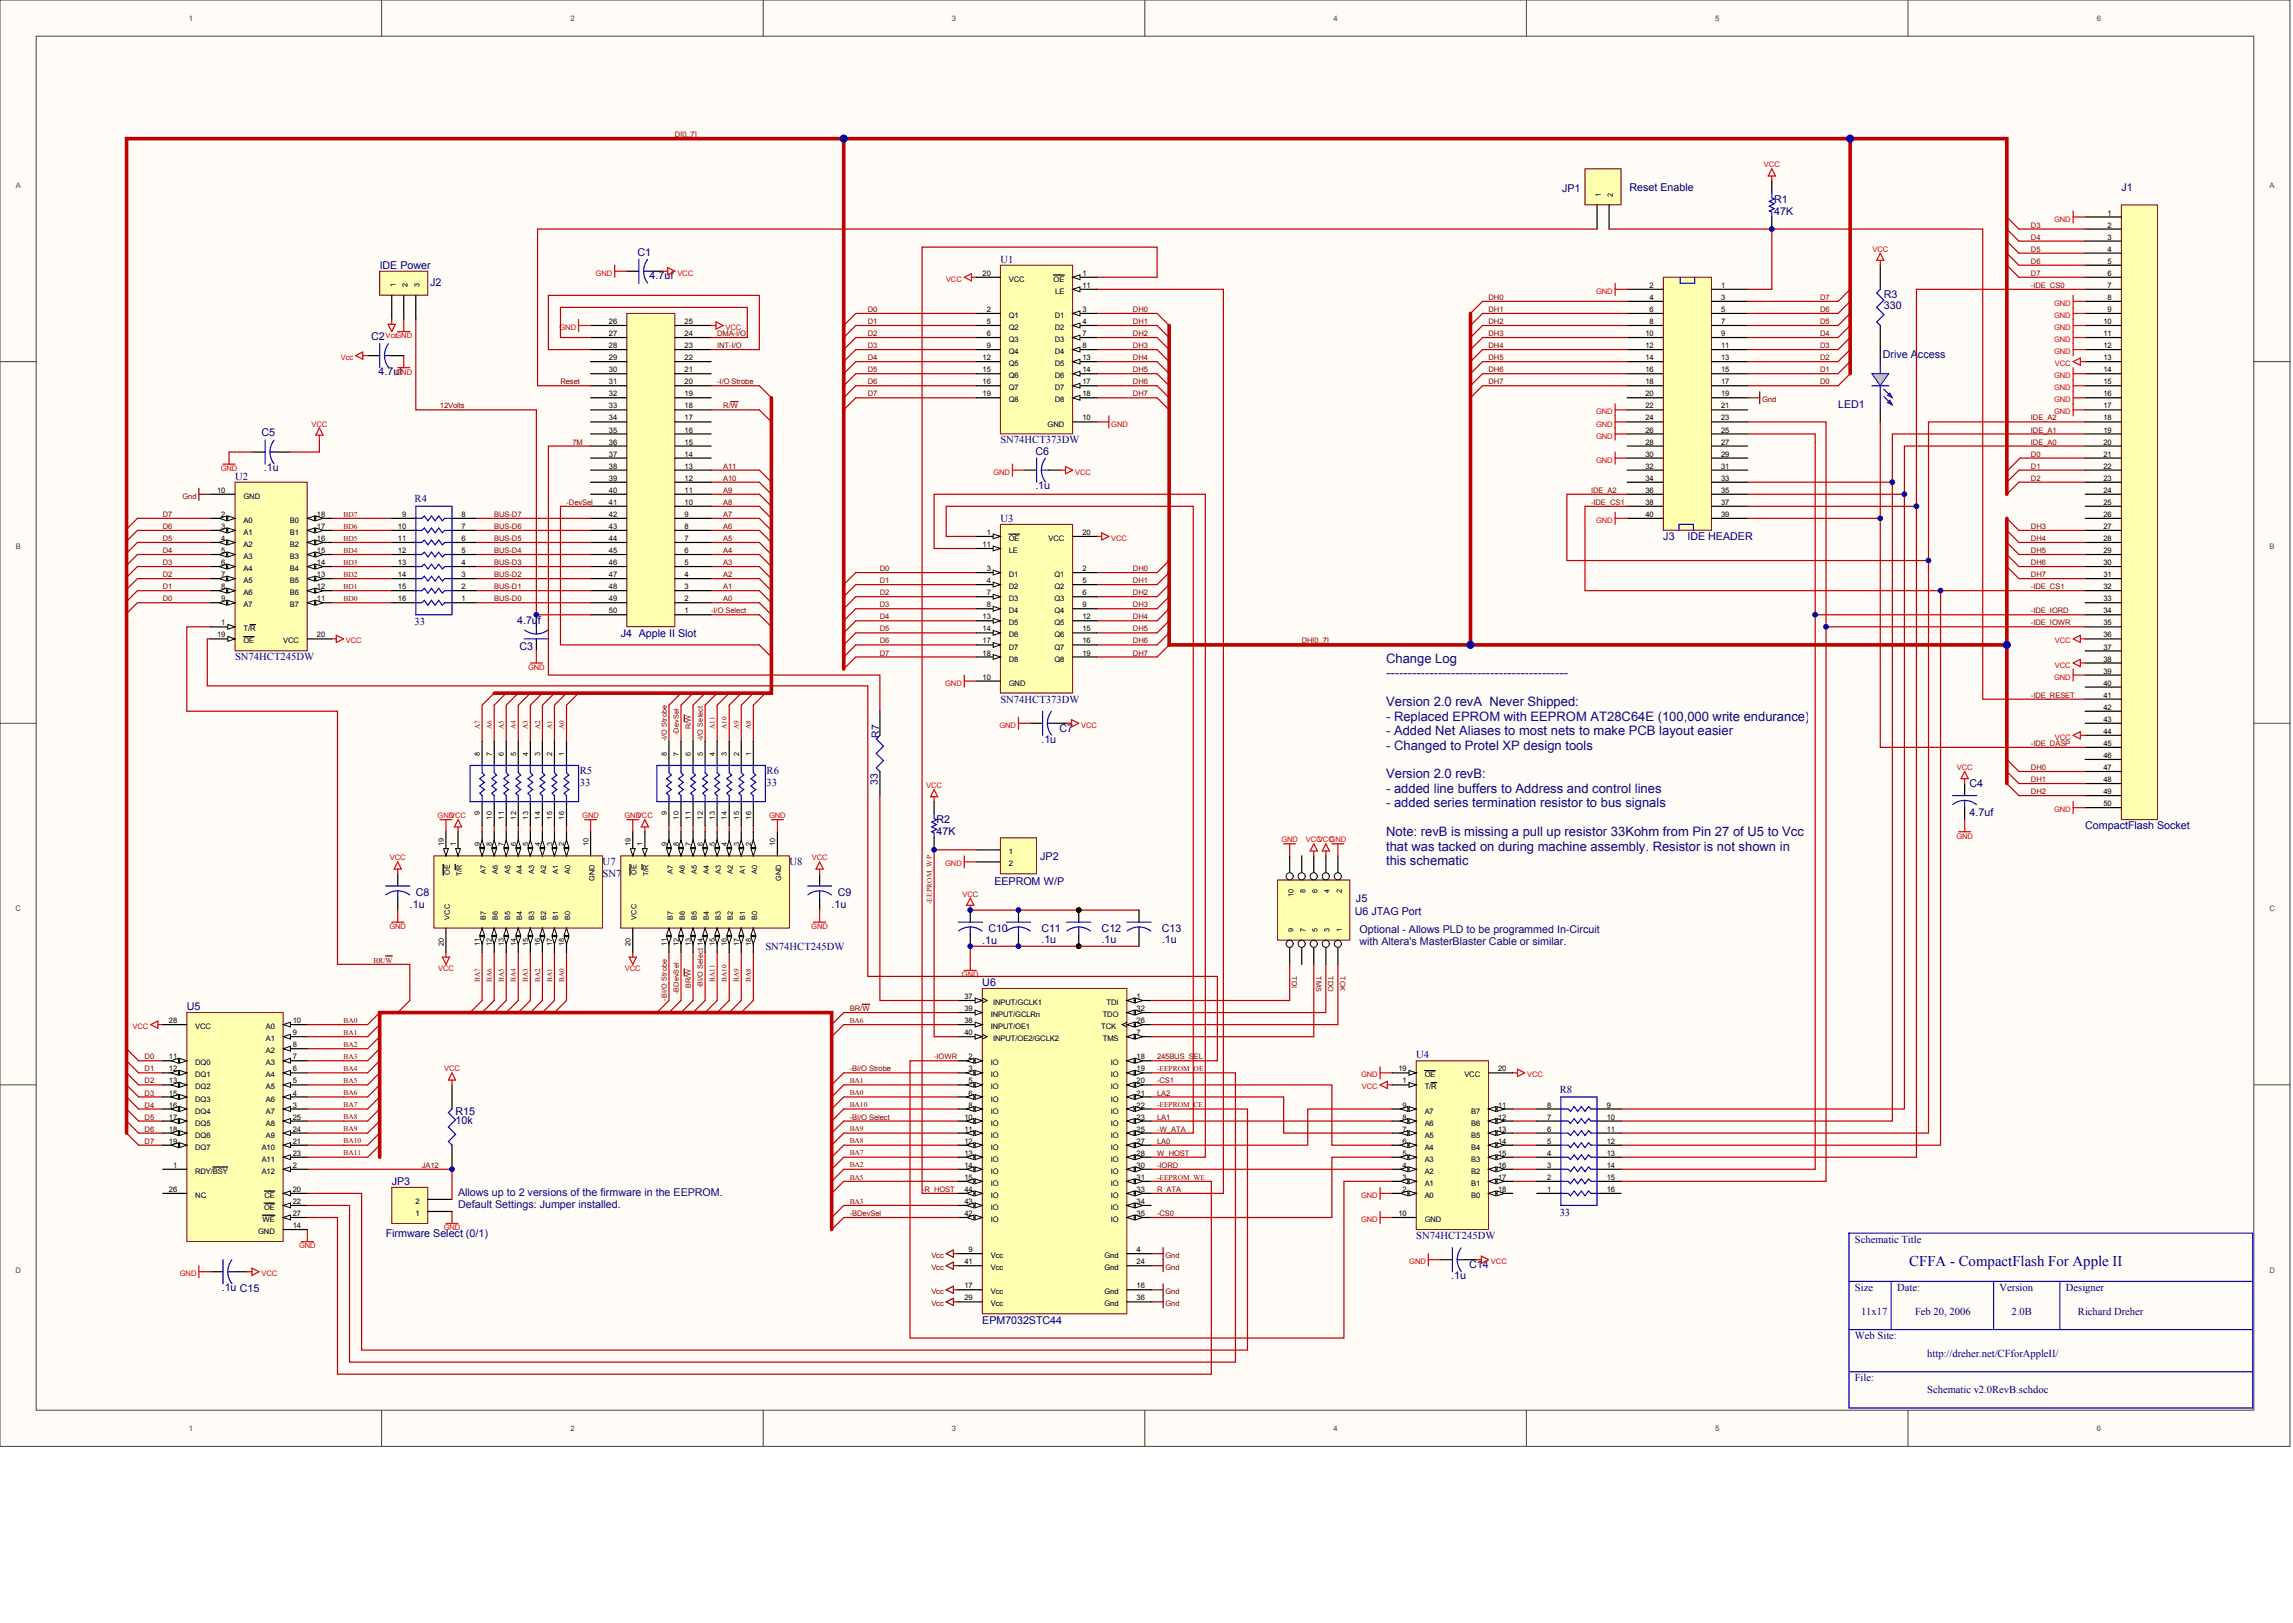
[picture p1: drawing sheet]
<svg xmlns="http://www.w3.org/2000/svg" width="840mm" height="594mm" viewBox="0 0 840 594" stroke-linecap="round" stroke-linejoin="round" font-family="sans-serif">
<defs><g id="words">
<text font-size="5.4" fill="#000080" x="699.1" y="463.3">CFFA - CompactFlash For Apple II</text>
<g font-size="4.8" fill="#11037f">
<text x="507.5" y="242.6">Change Log</text>
<text x="507.5" y="247.9">------------------------------------------</text>
<text x="507.5" y="258.5">Version 2.0 revA Never Shipped:</text>
<text x="507.5" y="263.8">- Replaced EPROM with EEPROM AT28C64E (100,000 write endurance)</text>
<text x="507.5" y="269.1">- Added Net Aliases to most nets to make PCB layout easier</text>
<text x="507.5" y="274.4">- Changed to Protel XP design tools</text>
<text x="507.5" y="284.9">Version 2.0 revB:</text>
<text x="507.5" y="290.2">- added line buffers to Address and control lines</text>
<text x="507.5" y="295.5">- added series termination resistor to bus signals</text>
<text x="507.5" y="306.1">Note: revB is missing a pull up resistor 33Kohm from Pin 27 of U5 to Vcc</text>
<text x="507.5" y="311.4">that was tacked on during machine assembly. Resistor is not shown in</text>
<text x="507.5" y="316.7">this schematic</text>
</g>
<g font-size="3.9" fill="#000080">
<text x="572" y="70.2">JP1</text>
<text x="596.7" y="69.7">Reset Enable</text>
<text x="776.8" y="69.7">J1</text>
<text x="649.7" y="74.2">R1</text>
<text x="649.7" y="78.6">47K</text>
<text x="233.5" y="93.6">C1</text>
<text x="139" y="98.4">IDE Power</text>
<text x="237.9" y="102">4.7uf</text>
<text x="366.3" y="96.1">U1</text>
<text x="157.6" y="104.6">J2</text>
<text x="689.8" y="109">R3</text>
<text x="689.8" y="113">330</text>
<text x="135.9" y="124.5">C2</text>
<text x="689.4" y="131.1">Drive Access</text>
<text x="138.6" y="137.3">4.7uf</text>
<text x="673" y="149.2">LED1</text>
<text x="95.8" y="159.8">C5</text>
<text x="366.3" y="162.3">SN74HCT373DW</text>
<text x="379.1" y="166.4">C6</text>
<text x="96.7" y="172.6">.1u</text>
<text x="86.1" y="175.5">U2</text>
<text x="379.1" y="179.2">.1u</text>
<text x="151.8" y="183.9">R4</text>
<text x="366.3" y="191">U3</text>
<text x="609" y="197.7">J3</text>
<text x="617.9" y="197.7">IDE HEADER</text>
<text x="151.8" y="228.9">33</text>
<text x="189.3" y="228.6">4.7uf</text>
<text x="227.3" y="233">J4 Apple II Slot</text>
<text x="190.2" y="237.9">C3</text>
<text x="86.1" y="241.7">SN74HCT245DW</text>
<text x="366.3" y="257.2">SN74HCT373DW</text>
<text x="387.9" y="267.9">C7</text>
<text x="381.3" y="271.8">.1u</text>
<text x="212.3" y="287.6">33</text>
<text x="212.3" y="283.2">R5</text>
<text x="280.7" y="287.6">33</text>
<text x="280.7" y="283.2">R6</text>
<text x="721.2" y="288.2">C4</text>
<text x="721.2" y="298.7">4.7uf</text>
<text x="342.9" y="301.4">R2</text>
<text x="342.9" y="305.8">47K</text>
<text x="763.5" y="303.6">CompactFlash Socket</text>
<text x="220.7" y="316.7">U7</text>
<text x="289.1" y="316.7">U8</text>
<text x="380.9" y="314.6">JP2</text>
<text x="220.7" y="321.2">SN74HCT245DW</text>
<text x="364.1" y="323.9">EEPROM W/P</text>
<text x="152.3" y="327.9">C8</text>
<text x="306.7" y="327.9">C9</text>
<text x="150.1" y="332.3">.1u</text>
<text x="304.5" y="332.3">.1u</text>
<text x="496.1" y="334.9">U6 JTAG Port</text>
<text x="496.5" y="330.1">J5</text>
<text x="361.9" y="341.1">C10</text>
<text x="381.3" y="341.1">C11</text>
<text x="403.4" y="341.1">C12</text>
<text x="425.5" y="341.1">C13</text>
<text x="280.3" y="347.6">SN74HCT245DW</text>
<text x="359.7" y="345.5">.1u</text>
<text x="381.3" y="345.1">.1u</text>
<text x="403.4" y="345.1">.1u</text>
<text x="425.5" y="345.1">.1u</text>
<text x="359.7" y="361">U6</text>
<text x="68.4" y="369.8">U5</text>
<text x="518.6" y="387.3">U4</text>
<text x="571.1" y="400.1">R8</text>
<text x="166.8" y="408.2">R15</text>
<text x="166.8" y="411.3">10k</text>
<text x="143.4" y="433.8">JP3</text>
<text x="571.1" y="445.1">33</text>
<text x="141.2" y="452.7">Firmware Select (0/1)</text>
<text x="518.6" y="453.5">SN74HCT245DW</text>
<text x="679.2" y="454.8">Schematic Title</text>
<text x="538" y="464.2">C14</text>
<text x="81.2" y="472.6">.1u C15</text>
<text x="531.4" y="468.2">.1u</text>
<text x="679.2" y="472.5">Size</text>
<text x="694.7" y="472.5">Date:</text>
<text x="732.2" y="472.5">Version</text>
<text x="756.5" y="472.5">Designer</text>
<text x="359.7" y="484.5">EPM7032STC44</text>
<text x="681.4" y="481.3">11x17</text>
<text x="701.3" y="481.3">Feb 20, 2006</text>
<text x="736.6" y="481.3">2.0B</text>
<text x="760.9" y="481.3">Richard Dreher</text>
<text x="679.2" y="490.1">Web Site:</text>
<text x="705.7" y="496.8">http://dreher.net/CFforAppleII/</text>
<text x="679.2" y="505.6">File:</text>
<text x="705.7" y="510">Schematic v2.0RevB.schdoc</text>
</g>
<g font-size="3.9" fill="#11037f">
<text x="497.8" y="341.5">Optional - Allows PLD to be programmed In-Circuit</text>
<text x="497.8" y="346">with Altera's MasterBlaster Cable or similar.</text>
<text x="167.7" y="437.7">Allows up to 2 versions of the firmware in the EEPROM.</text>
<text x="167.7" y="442.1">Default Settings: Jumper installed.</text>
</g>
<g font-size="3.8" fill="#000080">
<text x="321.9" y="270" transform="rotate(-90 321.9 270)">R7</text>
<text x="321.5" y="287.2" transform="rotate(-90 321.5 287.2)">33</text>
</g>
<g font-size="2.8" fill="#404040">
<text x="69.1" y="7.6">1</text>
<text x="208.8" y="7.6">2</text>
<text x="348.6" y="7.6">3</text>
<text x="488.3" y="7.6">4</text>
<text x="628" y="7.6">5</text>
<text x="767.8" y="7.6">6</text>
<text x="5.7" y="68.7">A</text>
<text x="831" y="68.7">A</text>
<text x="5.7" y="201.1">B</text>
<text x="831" y="201.1">B</text>
<text x="5.6" y="333.4">C</text>
<text x="831" y="333.4">C</text>
<text x="5.6" y="465.8">D</text>
<text x="831" y="465.8">D</text>
<text x="69.1" y="523.9">1</text>
<text x="208.8" y="523.9">2</text>
<text x="348.6" y="523.9">3</text>
<text x="488.3" y="523.9">4</text>
<text x="628" y="523.9">5</text>
<text x="767.8" y="523.9">6</text>
</g>
<g font-size="2.8" fill="#800000">
<text x="247.2" y="50.2">D[0..7]</text>
<text x="743.7" y="83.3">D3</text>
<text x="743.7" y="87.7">D4</text>
<text x="743.7" y="92.1">D5</text>
<text x="743.7" y="101">D7</text>
<text x="743.7" y="96.5">D6</text>
<text x="743.7" y="105.4">-IDE_CS0</text>
<text x="545.1" y="109.8">DH0</text>
<text x="666.4" y="109.8">D7</text>
<text x="317.8" y="114.2">D0</text>
<text x="317.8" y="118.6">D1</text>
<text x="414.9" y="114.2">DH0</text>
<text x="414.9" y="118.6">DH1</text>
<text x="545.1" y="114.2">DH1</text>
<text x="545.1" y="118.6">DH2</text>
<text x="666.4" y="118.6">D5</text>
<text x="666.4" y="114.2">D6</text>
<text x="262.6" y="123">DMA-I/O</text>
<text x="317.8" y="123">D2</text>
<text x="414.9" y="123">DH2</text>
<text x="545.1" y="123">DH3</text>
<text x="666.4" y="123">D4</text>
<text x="262.6" y="127.4">INT-I/O</text>
<text x="317.8" y="131.8">D4</text>
<text x="317.8" y="127.4">D3</text>
<text x="414.9" y="127.4">DH3</text>
<text x="414.9" y="131.8">DH4</text>
<text x="545.1" y="131.8">DH5</text>
<text x="545.1" y="127.4">DH4</text>
<text x="666.4" y="127.4">D3</text>
<text x="666.4" y="131.8">D2</text>
<text x="317.8" y="136.3">D5</text>
<text x="414.9" y="136.3">DH5</text>
<text x="545.1" y="136.3">DH6</text>
<text x="666.4" y="136.3">D1</text>
<text x="205.2" y="140.7">Reset</text>
<text x="262.6" y="140.7">-I/O Strobe</text>
<text x="317.8" y="140.7">D6</text>
<text x="414.9" y="140.7">DH6</text>
<text x="545.1" y="140.7">DH7</text>
<text x="666.4" y="140.7">D0</text>
<text x="161.1" y="149.5">12Volts</text>
<text x="264.8" y="149.5">R/W</text>
<text x="317.8" y="145.1">D7</text>
<text x="414.9" y="145.1">DH7</text>
<text x="645.2" y="147.3">Gnd</text>
<text x="743.7" y="153.9">IDE_A2</text>
<text x="743.7" y="158.3">IDE_A1</text>
<text x="209.6" y="162.7">7M</text>
<text x="743.7" y="167.1">D0</text>
<text x="743.7" y="162.7">IDE_A0</text>
<text x="264.8" y="171.6">A11</text>
<text x="743.7" y="171.6">D1</text>
<text x="264.8" y="176">A10</text>
<text x="743.7" y="176">D2</text>
<text x="66.8" y="182.6">Gnd</text>
<text x="207.4" y="184.8">-DevSel</text>
<text x="264.8" y="180.4">A9</text>
<text x="264.8" y="184.8">A8</text>
<text x="582.6" y="184.8">-IDE_CS1</text>
<text x="582.6" y="180.4">IDE_A2</text>
<text x="59.6" y="189.2">D7</text>
<text x="180.9" y="189.2">BUS-D7</text>
<text x="264.8" y="189.2">A7</text>
<text x="59.6" y="193.6">D6</text>
<text x="180.9" y="193.6">BUS-D6</text>
<text x="264.8" y="193.6">A6</text>
<text x="743.7" y="193.6">DH3</text>
<text x="59.6" y="198">D5</text>
<text x="59.6" y="202.4">D4</text>
<text x="180.9" y="202.4">BUS-D4</text>
<text x="180.9" y="198">BUS-D5</text>
<text x="264.8" y="202.4">A4</text>
<text x="264.8" y="198">A5</text>
<text x="743.7" y="202.4">DH5</text>
<text x="743.7" y="198">DH4</text>
<text x="59.6" y="206.9">D3</text>
<text x="180.9" y="206.9">BUS-D3</text>
<text x="264.8" y="206.9">A3</text>
<text x="322.2" y="209.1">D0</text>
<text x="414.9" y="209.1">DH0</text>
<text x="743.7" y="206.9">DH6</text>
<text x="59.6" y="215.7">D1</text>
<text x="59.6" y="211.3">D2</text>
<text x="180.9" y="211.3">BUS-D2</text>
<text x="180.9" y="215.7">BUS-D1</text>
<text x="264.8" y="215.7">A1</text>
<text x="264.8" y="211.3">A2</text>
<text x="322.2" y="213.5">D1</text>
<text x="414.9" y="213.5">DH1</text>
<text x="743.7" y="211.3">DH7</text>
<text x="743.7" y="215.7">-IDE_CS1</text>
<text x="59.6" y="220.1">D0</text>
<text x="180.9" y="220.1">BUS-D0</text>
<text x="264.8" y="220.1">A0</text>
<text x="322.2" y="217.9">D2</text>
<text x="414.9" y="217.9">DH2</text>
<text x="260.4" y="224.5">-I/O Select</text>
<text x="322.2" y="226.7">D4</text>
<text x="322.2" y="222.3">D3</text>
<text x="414.9" y="222.3">DH3</text>
<text x="414.9" y="226.7">DH4</text>
<text x="743.7" y="224.5">-IDE_IORD</text>
<text x="322.2" y="231.1">D5</text>
<text x="414.9" y="231.1">DH5</text>
<text x="743.7" y="228.9">-IDE_IOWR</text>
<text x="322.2" y="239.9">D7</text>
<text x="322.2" y="235.5">D6</text>
<text x="414.9" y="235.5">DH6</text>
<text x="414.9" y="239.9">DH7</text>
<text x="476.6" y="235.5">DH[0..7]</text>
<text x="743.7" y="255.4">-IDE_RESET</text>
<text x="743.7" y="273">-IDE_DASP</text>
<text x="743.7" y="281.9">DH0</text>
<text x="743.7" y="286.3">DH1</text>
<text x="743.7" y="290.7">DH2</text>
<text x="311.1" y="370.1">BR/W</text>
<text x="53" y="387.8">D0</text>
<text x="342" y="387.8">-IOWR</text>
<text x="423.7" y="387.8">245BUS_S</text>
<text x="437.1" y="387.8">EL</text>
<text x="53" y="392.2">D1</text>
<text x="311.1" y="392.2">-BI/O Strobe</text>
<text x="53" y="396.6">D2</text>
<text x="53" y="401">D3</text>
<text x="423.7" y="396.6">-CS1</text>
<text x="423.7" y="401">LA2</text>
<text x="53" y="405.4">D4</text>
<text x="53" y="409.8">D5</text>
<text x="311.1" y="409.8">-BI/O Select</text>
<text x="423.7" y="409.8">LA1</text>
<text x="53" y="414.2">D6</text>
<text x="53" y="418.6">D7</text>
<text x="423.7" y="414.2">-W_ATA</text>
<text x="423.7" y="418.6">LA0</text>
<text x="423.7" y="423.1">W_HOST</text>
<text x="154.5" y="427.5">JA12</text>
<text x="423.7" y="427.5">-IORD</text>
<text x="337.6" y="436.3">-R_HOST</text>
<text x="423.7" y="436.3">R_ATA</text>
<text x="311.1" y="445.1">-BDevSel</text>
<text x="423.7" y="445.1">-CS0</text>
<text x="341" y="460.6">Vcc</text>
<text x="426.8" y="460.6">Gnd</text>
<text x="341" y="465">Vcc</text>
<text x="426.8" y="465">Gnd</text>
<text x="341" y="473.8">Vcc</text>
<text x="426.8" y="473.8">Gnd</text>
<text x="341" y="478.2">Vcc</text>
<text x="426.8" y="478.2">Gnd</text>
</g>
<g font-size="2.8" fill="#f00">
<text x="645.9" y="61.3">VCC</text>
<text x="752.1" y="81.1">GND</text>
<text x="685.6" y="92.1">VCC</text>
<text x="218.1" y="101">GND</text>
<text x="248" y="101">VCC</text>
<text x="346.4" y="103.2">VCC</text>
<text x="584.4" y="107.6">GND</text>
<text x="752.1" y="112">GND</text>
<text x="752.1" y="116.4">GND</text>
<text x="141.2" y="123.9">VccGND</text>
<text x="204.9" y="120.8">GND</text>
<text x="265.7" y="120.8">VCC</text>
<text x="752.1" y="125.2">GND</text>
<text x="752.1" y="120.8">GND</text>
<text x="124.8" y="131.8">Vcc</text>
<text x="752.1" y="129.6">GND</text>
<text x="144.8" y="137.1">GND</text>
<text x="752.4" y="134.1">VCC</text>
<text x="752.1" y="142.9">GND</text>
<text x="752.1" y="138.5">GND</text>
<text x="752.1" y="147.3">GND</text>
<text x="584.4" y="151.7">GND</text>
<text x="752.1" y="151.7">GND</text>
<text x="114.1" y="156.1">VCC</text>
<text x="406.9" y="156.1">GND</text>
<text x="584.4" y="156.1">GND</text>
<text x="584.4" y="160.5">GND</text>
<text x="80.8" y="172.4">GND</text>
<text x="363.8" y="173.8">GND</text>
<text x="393.7" y="173.8">VCC</text>
<text x="584.4" y="169.4">GND</text>
<text x="584.4" y="191.4">GND</text>
<text x="406.9" y="198">VCC</text>
<text x="126.7" y="235.5">VCC</text>
<text x="752.4" y="235.5">VCC</text>
<text x="193.4" y="245.2">GND</text>
<text x="752.4" y="244.4">VCC</text>
<text x="346.1" y="251">GND</text>
<text x="752.1" y="248.8">GND</text>
<text x="366" y="266.4">GND</text>
<text x="395.9" y="266.4">VCC</text>
<text x="752.4" y="270.8">VCC</text>
<text x="716.5" y="281.9">VCC</text>
<text x="339.2" y="288.5">VCC</text>
<text x="160.3" y="299.5">GND</text>
<text x="164.8" y="299.5">VCC</text>
<text x="213.2" y="299.5">GND</text>
<text x="228.7" y="299.5">GND</text>
<text x="233.2" y="299.5">VCC</text>
<text x="281.6" y="299.5">GND</text>
<text x="752.1" y="297.3">GND</text>
<text x="469.2" y="308.3">GND</text>
<text x="478.2" y="308.3">VCC</text>
<text x="482.6" y="308.3">VCC</text>
<text x="486.8" y="308.3">GND</text>
<text x="716.3" y="307">GND</text>
<text x="142.8" y="315">VCC</text>
<text x="297.2" y="315">VCC</text>
<text x="346.1" y="317.2">GND</text>
<text x="352.4" y="328.2">VCC</text>
<text x="142.6" y="340.1">GND</text>
<text x="297.1" y="340.1">GND</text>
<text x="160.4" y="355.5">VCC</text>
<text x="228.8" y="355.5">VCC</text>
<text x="352.2" y="357.7">GND</text>
<text x="48.5" y="376.7">VCC</text>
<text x="162.6" y="392.2">VCC</text>
<text x="498.4" y="394.4">GND</text>
<text x="559.2" y="394.4">VCC</text>
<text x="498.7" y="398.8">VCC</text>
<text x="498.4" y="438.5">GND</text>
<text x="498.4" y="447.3">GND</text>
<text x="162.5" y="450.4">GND</text>
<text x="109.5" y="457">GND</text>
<text x="65.8" y="467.2">GND</text>
<text x="95.8" y="467.2">VCC</text>
<text x="516" y="462.8">GND</text>
<text x="545.9" y="462.8">VCC</text>
</g>
<g font-size="2.8">
<text x="771.7" y="78.9">1</text>
<text x="771.7" y="83.3">2</text>
<text x="771.7" y="87.7">3</text>
<text x="771.7" y="92.1">4</text>
<text x="359.8" y="101">20</text>
<text x="396.3" y="101">1</text>
<text x="771.7" y="96.5">5</text>
<text x="771.7" y="101">6</text>
<text x="369.4" y="103.2">VCC</text>
<text x="385.8" y="103.2">OE</text>
<text x="386.4" y="107.6">LE</text>
<text x="396.3" y="105.4">11</text>
<text x="604" y="105.4">2</text>
<text x="630.2" y="105.4">1</text>
<text x="771.7" y="105.4">7</text>
<text x="604" y="109.8">4</text>
<text x="630.2" y="109.8">3</text>
<text x="771.7" y="109.8">8</text>
<text x="223" y="118.6">26</text>
<text x="250.7" y="118.6">25</text>
<text x="361.3" y="114.2">2</text>
<text x="361.3" y="118.6">5</text>
<text x="369.4" y="116.4">Q1</text>
<text x="386.2" y="116.4">D1</text>
<text x="396.3" y="114.2">3</text>
<text x="396.3" y="118.6">4</text>
<text x="604" y="114.2">6</text>
<text x="604" y="118.6">8</text>
<text x="630.2" y="114.2">5</text>
<text x="630.2" y="118.6">7</text>
<text x="770.2" y="118.6">10</text>
<text x="771.7" y="114.2">9</text>
<text x="223" y="123">27</text>
<text x="250.7" y="123">24</text>
<text x="361.3" y="123">6</text>
<text x="369.4" y="120.8">Q2</text>
<text x="369.4" y="125.2">Q3</text>
<text x="386.2" y="120.8">D2</text>
<text x="386.2" y="125.2">D3</text>
<text x="396.3" y="123">7</text>
<text x="602.5" y="123">10</text>
<text x="630.2" y="123">9</text>
<text x="770.2" y="123">11</text>
<text x="223" y="131.8">29</text>
<text x="223" y="127.4">28</text>
<text x="250.7" y="127.4">23</text>
<text x="250.7" y="131.8">22</text>
<text x="359.8" y="131.8">12</text>
<text x="361.3" y="127.4">9</text>
<text x="369.4" y="129.6">Q4</text>
<text x="386.2" y="129.6">D4</text>
<text x="396.3" y="127.4">8</text>
<text x="396.3" y="131.8">13</text>
<text x="602.5" y="127.4">12</text>
<text x="602.5" y="131.8">14</text>
<text x="630.2" y="127.4">11</text>
<text x="630.2" y="131.8">13</text>
<text x="770.2" y="127.4">12</text>
<text x="770.2" y="131.8">13</text>
<text x="223" y="136.3">30</text>
<text x="250.7" y="136.3">21</text>
<text x="359.8" y="136.3">15</text>
<text x="369.4" y="134.1">Q5</text>
<text x="386.2" y="134.1">D5</text>
<text x="396.3" y="136.3">14</text>
<text x="602.5" y="136.3">16</text>
<text x="630.2" y="136.3">15</text>
<text x="770.2" y="136.3">14</text>
<text x="223" y="140.7">31</text>
<text x="250.7" y="140.7">20</text>
<text x="359.8" y="140.7">16</text>
<text x="369.4" y="138.5">Q6</text>
<text x="369.4" y="142.9">Q7</text>
<text x="386.2" y="138.5">D6</text>
<text x="386.2" y="142.9">D7</text>
<text x="396.3" y="140.7">17</text>
<text x="602.5" y="140.7">18</text>
<text x="630.2" y="140.7">17</text>
<text x="770.2" y="140.7">15</text>
<text x="223" y="149.5">33</text>
<text x="223" y="145.1">32</text>
<text x="250.7" y="145.1">19</text>
<text x="250.7" y="149.5">18</text>
<text x="359.8" y="145.1">19</text>
<text x="369.4" y="147.3">Q8</text>
<text x="386.2" y="147.3">D8</text>
<text x="396.3" y="145.1">18</text>
<text x="602.5" y="145.1">20</text>
<text x="602.5" y="149.5">22</text>
<text x="630.2" y="145.1">19</text>
<text x="630.2" y="149.5">21</text>
<text x="770.2" y="145.1">16</text>
<text x="770.2" y="149.5">17</text>
<text x="223" y="153.9">34</text>
<text x="250.7" y="153.9">17</text>
<text x="396.3" y="153.9">10</text>
<text x="602.5" y="153.9">24</text>
<text x="630.2" y="153.9">23</text>
<text x="770.2" y="153.9">18</text>
<text x="223" y="158.3">35</text>
<text x="250.7" y="158.3">16</text>
<text x="383.6" y="156.1">GND</text>
<text x="602.5" y="158.3">26</text>
<text x="630.2" y="158.3">25</text>
<text x="770.2" y="158.3">19</text>
<text x="223" y="167.1">37</text>
<text x="223" y="162.7">36</text>
<text x="250.7" y="162.7">15</text>
<text x="250.7" y="167.1">14</text>
<text x="602.5" y="162.7">28</text>
<text x="602.5" y="167.1">30</text>
<text x="630.2" y="162.7">27</text>
<text x="630.2" y="167.1">29</text>
<text x="770.2" y="162.7">20</text>
<text x="770.2" y="167.1">21</text>
<text x="223" y="171.6">38</text>
<text x="250.7" y="171.6">13</text>
<text x="602.5" y="171.6">32</text>
<text x="630.2" y="171.6">31</text>
<text x="770.2" y="171.6">22</text>
<text x="223" y="176">39</text>
<text x="250.7" y="176">12</text>
<text x="602.5" y="176">34</text>
<text x="630.2" y="176">33</text>
<text x="770.2" y="176">23</text>
<text x="79.5" y="180.4">10</text>
<text x="89.2" y="182.6">GND</text>
<text x="223" y="184.8">41</text>
<text x="223" y="180.4">40</text>
<text x="250.7" y="180.4">11</text>
<text x="250.7" y="184.8">10</text>
<text x="602.5" y="180.4">36</text>
<text x="602.5" y="184.8">38</text>
<text x="630.2" y="180.4">35</text>
<text x="630.2" y="184.8">37</text>
<text x="770.2" y="180.4">24</text>
<text x="770.2" y="184.8">25</text>
<text x="81" y="189.2">2</text>
<text x="89.2" y="191.4">A0</text>
<text x="106.1" y="191.4">B0</text>
<text x="116.1" y="189.2">18</text>
<text x="147.2" y="189.2">9</text>
<text x="169" y="189.2">8</text>
<text x="223" y="189.2">42</text>
<text x="250.7" y="189.2">9</text>
<text x="602.5" y="189.2">40</text>
<text x="630.2" y="189.2">39</text>
<text x="770.2" y="189.2">26</text>
<text x="81" y="193.6">3</text>
<text x="89.2" y="195.8">A1</text>
<text x="106.1" y="195.8">B1</text>
<text x="116.1" y="193.6">17</text>
<text x="145.7" y="193.6">10</text>
<text x="169" y="193.6">7</text>
<text x="223" y="193.6">43</text>
<text x="250.7" y="193.6">8</text>
<text x="361.3" y="195.8">1</text>
<text x="396.3" y="195.8">20</text>
<text x="770.2" y="193.6">27</text>
<text x="81" y="198">4</text>
<text x="81" y="202.4">5</text>
<text x="89.2" y="200.2">A2</text>
<text x="106.1" y="200.2">B2</text>
<text x="116.1" y="198">16</text>
<text x="116.1" y="202.4">15</text>
<text x="145.7" y="202.4">12</text>
<text x="145.7" y="198">11</text>
<text x="169" y="202.4">5</text>
<text x="169" y="198">6</text>
<text x="223" y="202.4">45</text>
<text x="223" y="198">44</text>
<text x="250.7" y="198">7</text>
<text x="250.7" y="202.4">6</text>
<text x="359.8" y="200.2">11</text>
<text x="369.4" y="198">OE</text>
<text x="369.4" y="202.4">LE</text>
<text x="383.9" y="198">VCC</text>
<text x="770.2" y="198">28</text>
<text x="770.2" y="202.4">29</text>
<text x="81" y="206.9">6</text>
<text x="89.2" y="204.7">A3</text>
<text x="89.2" y="209.1">A4</text>
<text x="106.1" y="204.7">B3</text>
<text x="106.1" y="209.1">B4</text>
<text x="116.1" y="206.9">14</text>
<text x="145.7" y="206.9">13</text>
<text x="169" y="206.9">4</text>
<text x="223" y="206.9">46</text>
<text x="250.7" y="206.9">5</text>
<text x="361.3" y="209.1">3</text>
<text x="396.3" y="209.1">2</text>
<text x="770.2" y="206.9">30</text>
<text x="81" y="211.3">7</text>
<text x="81" y="215.7">8</text>
<text x="89.2" y="213.5">A5</text>
<text x="106.1" y="213.5">B5</text>
<text x="116.1" y="211.3">13</text>
<text x="116.1" y="215.7">12</text>
<text x="145.7" y="215.7">15</text>
<text x="145.7" y="211.3">14</text>
<text x="169" y="215.7">2</text>
<text x="169" y="211.3">3</text>
<text x="223" y="211.3">47</text>
<text x="223" y="215.7">48</text>
<text x="250.7" y="215.7">3</text>
<text x="250.7" y="211.3">4</text>
<text x="361.3" y="213.5">4</text>
<text x="369.4" y="211.3">D1</text>
<text x="369.4" y="215.7">D2</text>
<text x="386.1" y="211.3">Q1</text>
<text x="386.1" y="215.7">Q2</text>
<text x="396.3" y="213.5">5</text>
<text x="770.2" y="211.3">31</text>
<text x="770.2" y="215.7">32</text>
<text x="81" y="220.1">9</text>
<text x="89.2" y="217.9">A6</text>
<text x="106.1" y="217.9">B6</text>
<text x="116.1" y="220.1">11</text>
<text x="145.7" y="220.1">16</text>
<text x="169" y="220.1">1</text>
<text x="223" y="220.1">49</text>
<text x="250.7" y="220.1">2</text>
<text x="361.3" y="217.9">7</text>
<text x="369.4" y="220.1">D3</text>
<text x="386.1" y="220.1">Q3</text>
<text x="396.3" y="217.9">6</text>
<text x="770.2" y="220.1">33</text>
<text x="89.2" y="222.3">A7</text>
<text x="106.1" y="222.3">B7</text>
<text x="223" y="224.5">50</text>
<text x="250.7" y="224.5">1</text>
<text x="359.8" y="226.7">13</text>
<text x="361.3" y="222.3">8</text>
<text x="369.4" y="224.5">D4</text>
<text x="386.1" y="224.5">Q4</text>
<text x="396.3" y="222.3">9</text>
<text x="396.3" y="226.7">12</text>
<text x="770.2" y="224.5">34</text>
<text x="79.5" y="233.3">19</text>
<text x="81" y="228.9">1</text>
<text x="89.2" y="231.1">T/R</text>
<text x="116.1" y="233.3">20</text>
<text x="359.8" y="231.1">14</text>
<text x="369.4" y="228.9">D5</text>
<text x="369.4" y="233.3">D6</text>
<text x="386.1" y="228.9">Q5</text>
<text x="386.1" y="233.3">Q6</text>
<text x="396.3" y="231.1">15</text>
<text x="770.2" y="228.9">35</text>
<text x="770.2" y="233.3">36</text>
<text x="89.2" y="235.5">OE</text>
<text x="103.7" y="235.5">VCC</text>
<text x="359.8" y="235.5">17</text>
<text x="359.8" y="239.9">18</text>
<text x="369.4" y="237.7">D7</text>
<text x="386.1" y="237.7">Q7</text>
<text x="396.3" y="235.5">16</text>
<text x="396.3" y="239.9">19</text>
<text x="770.2" y="237.7">37</text>
<text x="369.4" y="242.2">D8</text>
<text x="386.1" y="242.2">Q8</text>
<text x="770.2" y="242.2">38</text>
<text x="359.8" y="248.8">10</text>
<text x="369.4" y="251">GND</text>
<text x="770.2" y="246.6">39</text>
<text x="770.2" y="251">40</text>
<text x="770.2" y="255.4">41</text>
<text x="770.2" y="259.8">42</text>
<text x="770.2" y="264.2">43</text>
<text x="770.2" y="268.6">44</text>
<text x="770.2" y="273">45</text>
<text x="770.2" y="277.5">46</text>
<text x="770.2" y="281.9">47</text>
<text x="770.2" y="286.3">48</text>
<text x="770.2" y="290.7">49</text>
<text x="770.2" y="295.1">50</text>
<text x="369.4" y="312.8">1</text>
<text x="369.4" y="317.2">2</text>
<text x="353.2" y="365.7">37</text>
<text x="416.2" y="365.7">1</text>
<text x="353.2" y="370.1">39</text>
<text x="363.7" y="367.9">INPUT/GCLK1</text>
<text x="405.2" y="367.9">TDI</text>
<text x="416.2" y="370.1">32</text>
<text x="61.9" y="374.5">28</text>
<text x="71.5" y="376.7">VCC</text>
<text x="97.3" y="376.7">A0</text>
<text x="107.2" y="374.5">10</text>
<text x="353.2" y="374.5">38</text>
<text x="362.8" y="372.3">INPUT/GCLRn</text>
<text x="362.8" y="376.7">INPUT/OE1</text>
<text x="403.2" y="376.7">TCK</text>
<text x="403.8" y="372.3">TDO</text>
<text x="416.2" y="374.5">26</text>
<text x="97.3" y="381.1">A1</text>
<text x="107.2" y="383.3">8</text>
<text x="107.2" y="378.9">9</text>
<text x="353.2" y="378.9">40</text>
<text x="363.7" y="381.1">INPUT/OE2/GCLK2</text>
<text x="403.8" y="381.1">TMS</text>
<text x="416.2" y="378.9">7</text>
<text x="61.9" y="387.8">11</text>
<text x="71.5" y="390">DQ0</text>
<text x="97.3" y="390">A3</text>
<text x="97.3" y="385.6">A2</text>
<text x="107.2" y="387.8">7</text>
<text x="354.7" y="387.8">2</text>
<text x="362.8" y="390">IO</text>
<text x="406.7" y="390">IO</text>
<text x="416.2" y="387.8">18</text>
<text x="61.9" y="392.2">12</text>
<text x="71.5" y="394.4">DQ1</text>
<text x="97.3" y="394.4">A4</text>
<text x="107.2" y="392.2">6</text>
<text x="354.7" y="392.2">3</text>
<text x="362.8" y="394.4">IO</text>
<text x="406.7" y="394.4">IO</text>
<text x="416.2" y="392.2">19</text>
<text x="512" y="392.2">19</text>
<text x="521.7" y="394.4">OE</text>
<text x="536.2" y="394.4">VCC</text>
<text x="548.6" y="392.2">20</text>
<text x="61.9" y="396.6">13</text>
<text x="61.9" y="401">15</text>
<text x="71.5" y="398.8">DQ2</text>
<text x="97.3" y="398.8">A5</text>
<text x="107.2" y="401">4</text>
<text x="107.2" y="396.6">5</text>
<text x="354.7" y="401">6</text>
<text x="354.7" y="396.6">5</text>
<text x="362.8" y="398.8">IO</text>
<text x="406.7" y="398.8">IO</text>
<text x="416.2" y="396.6">20</text>
<text x="416.2" y="401">21</text>
<text x="513.5" y="396.6">1</text>
<text x="521.7" y="398.8">T/R</text>
<text x="61.9" y="405.4">16</text>
<text x="71.5" y="403.2">DQ3</text>
<text x="71.5" y="407.6">DQ4</text>
<text x="97.3" y="407.6">A7</text>
<text x="97.3" y="403.2">A6</text>
<text x="107.2" y="405.4">3</text>
<text x="354.7" y="405.4">8</text>
<text x="362.8" y="403.2">IO</text>
<text x="362.8" y="407.6">IO</text>
<text x="406.7" y="403.2">IO</text>
<text x="406.7" y="407.6">IO</text>
<text x="416.2" y="405.4">22</text>
<text x="513.5" y="405.4">9</text>
<text x="521.7" y="407.6">A7</text>
<text x="538.7" y="407.6">B7</text>
<text x="548.6" y="405.4">11</text>
<text x="566.5" y="405.4">8</text>
<text x="588.3" y="405.4">9</text>
<text x="61.9" y="409.8">17</text>
<text x="71.5" y="412">DQ5</text>
<text x="97.3" y="412">A8</text>
<text x="107.2" y="409.8">25</text>
<text x="353.2" y="409.8">10</text>
<text x="362.8" y="412">IO</text>
<text x="406.7" y="412">IO</text>
<text x="416.2" y="409.8">23</text>
<text x="513.5" y="409.8">8</text>
<text x="521.7" y="412">A6</text>
<text x="538.7" y="412">B6</text>
<text x="548.6" y="409.8">12</text>
<text x="566.5" y="409.8">7</text>
<text x="588.3" y="409.8">10</text>
<text x="61.9" y="414.2">18</text>
<text x="61.9" y="418.6">19</text>
<text x="71.5" y="416.4">DQ6</text>
<text x="97.3" y="416.4">A9</text>
<text x="107.2" y="418.6">21</text>
<text x="107.2" y="414.2">24</text>
<text x="353.2" y="414.2">11</text>
<text x="353.2" y="418.6">12</text>
<text x="362.8" y="416.4">IO</text>
<text x="406.7" y="416.4">IO</text>
<text x="416.2" y="414.2">25</text>
<text x="416.2" y="418.6">27</text>
<text x="513.5" y="418.6">6</text>
<text x="513.5" y="414.2">7</text>
<text x="521.7" y="416.4">A5</text>
<text x="538.7" y="416.4">B5</text>
<text x="548.6" y="418.6">14</text>
<text x="548.6" y="414.2">13</text>
<text x="566.5" y="418.6">5</text>
<text x="566.5" y="414.2">6</text>
<text x="588.3" y="418.6">12</text>
<text x="588.3" y="414.2">11</text>
<text x="71.5" y="420.9">DQ7</text>
<text x="95.8" y="420.9">A10</text>
<text x="95.8" y="425.3">A11</text>
<text x="107.2" y="423.1">23</text>
<text x="353.2" y="423.1">13</text>
<text x="362.8" y="420.9">IO</text>
<text x="362.8" y="425.3">IO</text>
<text x="406.7" y="420.9">IO</text>
<text x="406.7" y="425.3">IO</text>
<text x="416.2" y="423.1">28</text>
<text x="513.5" y="423.1">5</text>
<text x="521.7" y="425.3">A3</text>
<text x="521.7" y="420.9">A4</text>
<text x="538.7" y="425.3">B3</text>
<text x="538.7" y="420.9">B4</text>
<text x="548.6" y="423.1">15</text>
<text x="566.5" y="423.1">4</text>
<text x="588.3" y="423.1">13</text>
<text x="63.4" y="427.5">1</text>
<text x="71.5" y="429.7">RDY/BSY</text>
<text x="95.8" y="429.7">A12</text>
<text x="107.2" y="427.5">2</text>
<text x="353.2" y="427.5">14</text>
<text x="353.2" y="431.9">15</text>
<text x="362.8" y="429.7">IO</text>
<text x="406.7" y="429.7">IO</text>
<text x="416.2" y="431.9">31</text>
<text x="416.2" y="427.5">30</text>
<text x="513.5" y="431.9">3</text>
<text x="513.5" y="427.5">4</text>
<text x="521.7" y="429.7">A2</text>
<text x="538.7" y="429.7">B2</text>
<text x="548.6" y="431.9">17</text>
<text x="548.6" y="427.5">16</text>
<text x="566.5" y="431.9">2</text>
<text x="566.5" y="427.5">3</text>
<text x="588.3" y="431.9">15</text>
<text x="588.3" y="427.5">14</text>
<text x="61.9" y="436.3">26</text>
<text x="107.2" y="436.3">20</text>
<text x="353.2" y="436.3">44</text>
<text x="362.8" y="434.1">IO</text>
<text x="406.7" y="434.1">IO</text>
<text x="416.2" y="436.3">33</text>
<text x="513.5" y="436.3">2</text>
<text x="521.7" y="434.1">A1</text>
<text x="538.7" y="434.1">B1</text>
<text x="548.6" y="436.3">18</text>
<text x="566.5" y="436.3">1</text>
<text x="588.3" y="436.3">16</text>
<text x="71.5" y="438.5">NC</text>
<text x="96.7" y="442.9">OE</text>
<text x="96.8" y="438.5">CE</text>
<text x="107.2" y="440.7">22</text>
<text x="152.1" y="440.7">2</text>
<text x="353.2" y="440.7">43</text>
<text x="362.8" y="438.5">IO</text>
<text x="362.8" y="442.9">IO</text>
<text x="406.7" y="438.5">IO</text>
<text x="406.7" y="442.9">IO</text>
<text x="416.2" y="440.7">34</text>
<text x="521.7" y="438.5">A0</text>
<text x="538.7" y="438.5">B0</text>
<text x="96.1" y="447.3">WE</text>
<text x="107.2" y="449.5">14</text>
<text x="107.2" y="445.1">27</text>
<text x="152.1" y="445.1">1</text>
<text x="353.2" y="445.1">42</text>
<text x="362.8" y="447.3">IO</text>
<text x="406.7" y="447.3">IO</text>
<text x="416.2" y="445.1">35</text>
<text x="512" y="445.1">10</text>
<text x="521.7" y="447.3">GND</text>
<text x="94.5" y="451.7">GND</text>
<text x="354.7" y="458.4">9</text>
<text x="362.8" y="460.6">Vcc</text>
<text x="404.4" y="460.6">Gnd</text>
<text x="416.2" y="458.4">4</text>
<text x="353.2" y="462.8">41</text>
<text x="362.8" y="465">Vcc</text>
<text x="404.4" y="465">Gnd</text>
<text x="416.2" y="462.8">24</text>
<text x="353.2" y="471.6">17</text>
<text x="362.8" y="473.8">Vcc</text>
<text x="404.4" y="473.8">Gnd</text>
<text x="416.2" y="471.6">16</text>
<text x="353.2" y="476">29</text>
<text x="362.8" y="478.2">Vcc</text>
<text x="404.4" y="478.2">Gnd</text>
<text x="416.2" y="476">36</text>
</g>
<g font-size="2.7" fill="#800000">
<text x="125.8" y="189.1">BD7</text>
<text x="125.8" y="197.9">BD5</text>
<text x="125.8" y="193.5">BD6</text>
<text x="125.8" y="202.3">BD4</text>
<text x="125.8" y="206.7">BD3</text>
<text x="125.8" y="215.6">BD1</text>
<text x="125.8" y="211.1">BD2</text>
<text x="125.8" y="220">BD0</text>
<text x="136.8" y="352.3">BR/W</text>
<text x="125.8" y="374.4">BA0</text>
<text x="311.1" y="374.4">BA6</text>
<text x="125.8" y="378.8">BA1</text>
<text x="125.8" y="383.2">BA2</text>
<text x="125.8" y="387.6">BA3</text>
<text x="125.8" y="392">BA4</text>
<text x="423.7" y="392">-EEPROM_OE</text>
<text x="125.8" y="396.5">BA5</text>
<text x="125.8" y="400.9">BA6</text>
<text x="311.1" y="400.9">BA0</text>
<text x="311.1" y="396.5">BA1</text>
<text x="125.8" y="405.3">BA7</text>
<text x="311.1" y="405.3">BA10</text>
<text x="423.7" y="405.3">-EEPROM_CE</text>
<text x="125.8" y="409.7">BA8</text>
<text x="125.8" y="414.1">BA9</text>
<text x="125.8" y="418.5">BA10</text>
<text x="311.1" y="418.5">BA8</text>
<text x="311.1" y="414.1">BA9</text>
<text x="125.8" y="422.9">BA11</text>
<text x="311.1" y="422.9">BA7</text>
<text x="311.1" y="427.3">BA2</text>
<text x="311.1" y="431.8">BA5</text>
<text x="423.7" y="431.8">-EEPROM_WE</text>
<text x="311.1" y="440.6">BA3</text>
</g>
<g font-size="2.6">
<text x="586.2" y="71.9" transform="rotate(-90 586.2 71.9)">1</text>
<text x="590.6" y="71.9" transform="rotate(-90 590.6 71.9)">2</text>
<text x="144.8" y="105" transform="rotate(-90 144.8 105)">1</text>
<text x="149.2" y="105" transform="rotate(-90 149.2 105)">2</text>
<text x="153.6" y="105" transform="rotate(-90 153.6 105)">3</text>
<text x="175.7" y="276.7" transform="rotate(-90 175.7 276.7)">8</text>
<text x="180.1" y="276.7" transform="rotate(-90 180.1 276.7)">7</text>
<text x="184.5" y="276.7" transform="rotate(-90 184.5 276.7)">6</text>
<text x="189" y="276.7" transform="rotate(-90 189 276.7)">5</text>
<text x="193.4" y="276.7" transform="rotate(-90 193.4 276.7)">4</text>
<text x="197.8" y="276.7" transform="rotate(-90 197.8 276.7)">3</text>
<text x="202.2" y="276.7" transform="rotate(-90 202.2 276.7)">2</text>
<text x="206.6" y="276.7" transform="rotate(-90 206.6 276.7)">1</text>
<text x="244.1" y="276.7" transform="rotate(-90 244.1 276.7)">8</text>
<text x="248.5" y="276.7" transform="rotate(-90 248.5 276.7)">7</text>
<text x="252.9" y="276.7" transform="rotate(-90 252.9 276.7)">6</text>
<text x="257.4" y="276.7" transform="rotate(-90 257.4 276.7)">5</text>
<text x="261.8" y="276.7" transform="rotate(-90 261.8 276.7)">4</text>
<text x="266.2" y="276.7" transform="rotate(-90 266.2 276.7)">3</text>
<text x="270.6" y="276.7" transform="rotate(-90 270.6 276.7)">2</text>
<text x="275" y="276.7" transform="rotate(-90 275 276.7)">1</text>
<text x="175.7" y="298.5" transform="rotate(-90 175.7 298.5)">9</text>
<text x="244.1" y="298.5" transform="rotate(-90 244.1 298.5)">9</text>
<text x="180.1" y="300" transform="rotate(-90 180.1 300)">10</text>
<text x="184.5" y="300" transform="rotate(-90 184.5 300)">11</text>
<text x="189" y="300" transform="rotate(-90 189 300)">12</text>
<text x="193.4" y="300" transform="rotate(-90 193.4 300)">13</text>
<text x="197.8" y="300" transform="rotate(-90 197.8 300)">14</text>
<text x="202.2" y="300" transform="rotate(-90 202.2 300)">15</text>
<text x="206.6" y="300" transform="rotate(-90 206.6 300)">16</text>
<text x="248.5" y="300" transform="rotate(-90 248.5 300)">10</text>
<text x="252.9" y="300" transform="rotate(-90 252.9 300)">11</text>
<text x="257.4" y="300" transform="rotate(-90 257.4 300)">12</text>
<text x="261.8" y="300" transform="rotate(-90 261.8 300)">13</text>
<text x="266.2" y="300" transform="rotate(-90 266.2 300)">14</text>
<text x="270.6" y="300" transform="rotate(-90 270.6 300)">15</text>
<text x="275" y="300" transform="rotate(-90 275 300)">16</text>
<text x="162.5" y="309.7" transform="rotate(-90 162.5 309.7)">19</text>
<text x="166.9" y="309.7" transform="rotate(-90 166.9 309.7)">1</text>
<text x="175.7" y="309.7" transform="rotate(-90 175.7 309.7)">9</text>
<text x="180.1" y="309.7" transform="rotate(-90 180.1 309.7)">8</text>
<text x="184.5" y="309.7" transform="rotate(-90 184.5 309.7)">7</text>
<text x="189" y="309.7" transform="rotate(-90 189 309.7)">6</text>
<text x="193.4" y="309.7" transform="rotate(-90 193.4 309.7)">5</text>
<text x="197.8" y="309.7" transform="rotate(-90 197.8 309.7)">4</text>
<text x="202.2" y="309.7" transform="rotate(-90 202.2 309.7)">3</text>
<text x="206.6" y="309.7" transform="rotate(-90 206.6 309.7)">2</text>
<text x="215.4" y="309.7" transform="rotate(-90 215.4 309.7)">10</text>
<text x="230.9" y="309.7" transform="rotate(-90 230.9 309.7)">19</text>
<text x="235.3" y="309.7" transform="rotate(-90 235.3 309.7)">1</text>
<text x="244.1" y="309.7" transform="rotate(-90 244.1 309.7)">9</text>
<text x="248.5" y="309.7" transform="rotate(-90 248.5 309.7)">8</text>
<text x="252.9" y="309.7" transform="rotate(-90 252.9 309.7)">7</text>
<text x="257.4" y="309.7" transform="rotate(-90 257.4 309.7)">6</text>
<text x="261.8" y="309.7" transform="rotate(-90 261.8 309.7)">5</text>
<text x="266.2" y="309.7" transform="rotate(-90 266.2 309.7)">4</text>
<text x="270.6" y="309.7" transform="rotate(-90 270.6 309.7)">3</text>
<text x="275" y="309.7" transform="rotate(-90 275 309.7)">2</text>
<text x="283.8" y="309.7" transform="rotate(-90 283.8 309.7)">10</text>
<text x="164.7" y="320.4" transform="rotate(-90 164.7 320.4)">OE</text>
<text x="169.1" y="320.8" transform="rotate(-90 169.1 320.8)">T/R</text>
<text x="177.9" y="319.8" transform="rotate(-90 177.9 319.8)">A7</text>
<text x="182.3" y="319.8" transform="rotate(-90 182.3 319.8)">A6</text>
<text x="186.7" y="319.8" transform="rotate(-90 186.7 319.8)">A5</text>
<text x="191.2" y="319.8" transform="rotate(-90 191.2 319.8)">A4</text>
<text x="195.6" y="319.8" transform="rotate(-90 195.6 319.8)">A3</text>
<text x="200" y="319.8" transform="rotate(-90 200 319.8)">A2</text>
<text x="204.4" y="319.8" transform="rotate(-90 204.4 319.8)">A1</text>
<text x="208.8" y="319.8" transform="rotate(-90 208.8 319.8)">A0</text>
<text x="217.6" y="322.5" transform="rotate(-90 217.6 322.5)">GND</text>
<text x="233.1" y="320.4" transform="rotate(-90 233.1 320.4)">OE</text>
<text x="237.5" y="320.8" transform="rotate(-90 237.5 320.8)">T/R</text>
<text x="246.3" y="319.8" transform="rotate(-90 246.3 319.8)">A7</text>
<text x="250.7" y="319.8" transform="rotate(-90 250.7 319.8)">A6</text>
<text x="255.2" y="319.8" transform="rotate(-90 255.2 319.8)">A5</text>
<text x="259.6" y="319.8" transform="rotate(-90 259.6 319.8)">A4</text>
<text x="264" y="319.8" transform="rotate(-90 264 319.8)">A3</text>
<text x="268.4" y="319.8" transform="rotate(-90 268.4 319.8)">A2</text>
<text x="272.8" y="319.8" transform="rotate(-90 272.8 319.8)">A1</text>
<text x="277.2" y="319.8" transform="rotate(-90 277.2 319.8)">A0</text>
<text x="286" y="322.5" transform="rotate(-90 286 322.5)">GND</text>
<text x="473.6" y="328.3" transform="rotate(-90 473.6 328.3)">10</text>
<text x="478" y="326.7" transform="rotate(-90 478 326.7)">8</text>
<text x="482.4" y="326.7" transform="rotate(-90 482.4 326.7)">6</text>
<text x="486.9" y="326.7" transform="rotate(-90 486.9 326.7)">4</text>
<text x="491.3" y="326.7" transform="rotate(-90 491.3 326.7)">2</text>
<text x="164.7" y="336.7" transform="rotate(-90 164.7 336.7)">VCC</text>
<text x="177.9" y="336.7" transform="rotate(-90 177.9 336.7)">B7</text>
<text x="182.3" y="336.7" transform="rotate(-90 182.3 336.7)">B6</text>
<text x="186.7" y="336.7" transform="rotate(-90 186.7 336.7)">B5</text>
<text x="191.2" y="336.7" transform="rotate(-90 191.2 336.7)">B4</text>
<text x="195.6" y="336.7" transform="rotate(-90 195.6 336.7)">B3</text>
<text x="200" y="336.7" transform="rotate(-90 200 336.7)">B2</text>
<text x="204.4" y="336.7" transform="rotate(-90 204.4 336.7)">B1</text>
<text x="208.8" y="336.7" transform="rotate(-90 208.8 336.7)">B0</text>
<text x="233.1" y="336.7" transform="rotate(-90 233.1 336.7)">VCC</text>
<text x="246.3" y="336.7" transform="rotate(-90 246.3 336.7)">B7</text>
<text x="250.7" y="336.7" transform="rotate(-90 250.7 336.7)">B6</text>
<text x="255.2" y="336.7" transform="rotate(-90 255.2 336.7)">B5</text>
<text x="259.6" y="336.7" transform="rotate(-90 259.6 336.7)">B4</text>
<text x="264" y="336.7" transform="rotate(-90 264 336.7)">B3</text>
<text x="268.4" y="336.7" transform="rotate(-90 268.4 336.7)">B2</text>
<text x="272.8" y="336.7" transform="rotate(-90 272.8 336.7)">B1</text>
<text x="277.2" y="336.7" transform="rotate(-90 277.2 336.7)">B0</text>
<text x="473.6" y="341.1" transform="rotate(-90 473.6 341.1)">9</text>
<text x="478" y="341.1" transform="rotate(-90 478 341.1)">7</text>
<text x="482.4" y="341.1" transform="rotate(-90 482.4 341.1)">5</text>
<text x="486.9" y="341.1" transform="rotate(-90 486.9 341.1)">3</text>
<text x="491.3" y="341.1" transform="rotate(-90 491.3 341.1)">1</text>
<text x="162.5" y="346.4" transform="rotate(-90 162.5 346.4)">20</text>
<text x="175.7" y="346.4" transform="rotate(-90 175.7 346.4)">11</text>
<text x="180.1" y="346.4" transform="rotate(-90 180.1 346.4)">12</text>
<text x="184.5" y="346.4" transform="rotate(-90 184.5 346.4)">13</text>
<text x="189" y="346.4" transform="rotate(-90 189 346.4)">14</text>
<text x="193.4" y="346.4" transform="rotate(-90 193.4 346.4)">15</text>
<text x="197.8" y="346.4" transform="rotate(-90 197.8 346.4)">16</text>
<text x="202.2" y="346.4" transform="rotate(-90 202.2 346.4)">17</text>
<text x="206.6" y="346.4" transform="rotate(-90 206.6 346.4)">18</text>
<text x="230.9" y="346.4" transform="rotate(-90 230.9 346.4)">20</text>
<text x="244.1" y="346.4" transform="rotate(-90 244.1 346.4)">11</text>
<text x="248.5" y="346.4" transform="rotate(-90 248.5 346.4)">12</text>
<text x="252.9" y="346.4" transform="rotate(-90 252.9 346.4)">13</text>
<text x="261.8" y="346.4" transform="rotate(-90 261.8 346.4)">15</text>
<text x="266.2" y="346.4" transform="rotate(-90 266.2 346.4)">16</text>
<text x="270.6" y="346.4" transform="rotate(-90 270.6 346.4)">17</text>
<text x="275" y="346.4" transform="rotate(-90 275 346.4)">18</text>
</g>
<g font-size="2.6" fill="#800000">
<text x="175.7" y="267" transform="rotate(-90 175.7 267)">A7</text>
<text x="180.1" y="267" transform="rotate(-90 180.1 267)">A6</text>
<text x="184.5" y="267" transform="rotate(-90 184.5 267)">A5</text>
<text x="188.9" y="267" transform="rotate(-90 188.9 267)">A4</text>
<text x="193.3" y="267" transform="rotate(-90 193.3 267)">A3</text>
<text x="197.7" y="267" transform="rotate(-90 197.7 267)">A2</text>
<text x="202.2" y="267" transform="rotate(-90 202.2 267)">A1</text>
<text x="206.6" y="267" transform="rotate(-90 206.6 267)">A0</text>
<text x="248.5" y="269.2" transform="rotate(-90 248.5 269.2)">-DevSel</text>
<text x="252.9" y="267" transform="rotate(-90 252.9 267)">R/W</text>
<text x="261.7" y="267" transform="rotate(-90 261.7 267)">A11</text>
<text x="266.1" y="267" transform="rotate(-90 266.1 267)">A10</text>
<text x="270.6" y="267" transform="rotate(-90 270.6 267)">A9</text>
<text x="275" y="267" transform="rotate(-90 275 267)">A8</text>
<text x="244.1" y="271.4" transform="rotate(-90 244.1 271.4)">-I/O Strobe</text>
<text x="257.4" y="271.4" transform="rotate(-90 257.4 271.4)">-I/O Select</text>
<text x="341.2" y="330.9" transform="rotate(-90 341.2 330.9)">-EEPROM_WP</text>
<text x="175.7" y="359.6" transform="rotate(-90 175.7 359.6)">BA7</text>
<text x="180.1" y="359.6" transform="rotate(-90 180.1 359.6)">BA6</text>
<text x="184.5" y="359.6" transform="rotate(-90 184.5 359.6)">BA5</text>
<text x="188.9" y="359.6" transform="rotate(-90 188.9 359.6)">BA4</text>
<text x="193.3" y="359.6" transform="rotate(-90 193.3 359.6)">BA3</text>
<text x="197.7" y="359.6" transform="rotate(-90 197.7 359.6)">BA2</text>
<text x="202.2" y="359.6" transform="rotate(-90 202.2 359.6)">BA1</text>
<text x="206.6" y="359.6" transform="rotate(-90 206.6 359.6)">BA0</text>
<text x="261.7" y="359.6" transform="rotate(-90 261.7 359.6)">BA11</text>
<text x="266.1" y="359.6" transform="rotate(-90 266.1 359.6)">BA10</text>
<text x="270.6" y="359.6" transform="rotate(-90 270.6 359.6)">BA9</text>
<text x="275" y="359.6" transform="rotate(-90 275 359.6)">BA8</text>
<text x="473.1" y="357.4" transform="rotate(90 473.1 357.4)">TDI</text>
<text x="481.9" y="357.4" transform="rotate(90 481.9 357.4)">TMS</text>
<text x="486.3" y="357.4" transform="rotate(90 486.3 357.4)">TDO</text>
<text x="490.7" y="357.4" transform="rotate(90 490.7 357.4)">TCK</text>
<text x="248.5" y="364" transform="rotate(-90 248.5 364)">-BDevSel</text>
<text x="252.9" y="361.8" transform="rotate(-90 252.9 361.8)">BR/W</text>
<text x="257.4" y="361.8" transform="rotate(-90 257.4 361.8)">-BI/O Select 14</text>
<text x="244.1" y="366.2" transform="rotate(-90 244.1 366.2)">-BI/O Strobe</text>
</g>
</g></defs>
<g fill="#fffcf8" stroke="#404040" stroke-width=".37">
<path d="M0 0h838.5v529.4h-838.5z"/>
<path d="M13.2 13.2h812.1v503h-812.1z"/>
</g>
<g fill="none" stroke="#404040" stroke-width=".37">
<path d="M139.7 0v13.2M279.5 0v13.2M419.2 0v13.2M558.9 0v13.2M698.6 0v13.2M0 132.4h13.2M825.3 132.4h13.2M0 264.7h13.2M825.3 264.7h13.2M0 397.1h13.2M825.3 397.1h13.2M139.7 516.2v13.3"/>
<path d="M279.5 516.2v13.3M419.2 516.2v13.3M558.9 516.2v13.3M698.6 516.2v13.3"/>
</g>
<g fill="#000080" stroke="#000080" stroke-width=".37">
<circle cx="395" cy="346.3" r=".86"/>
<circle cx="395" cy="333.1" r=".86"/>
</g>
<path d="M308.9 119.1v30.9M308.9 214v30.9M428.1 205.2v30.9" fill="none" stroke="#bf0000" stroke-width="1.3"/>
<g fill="none" stroke="#bf0000" stroke-width=".44">
<path d="M313.4 114.7h44.1M313.4 119.1h44.1M401.6 101.5h22.1M410.4 114.7h13.3M410.4 119.1h13.3M313.4 136.8h44.1M313.4 128h44.1M313.4 132.4h44.1M313.4 123.6h44.1M410.4 136.8h13.3M410.4 128h13.3M410.4 132.4h13.3"/>
<path d="M410.4 123.6h13.3M313.4 141.2h44.1M313.4 145.6h44.1M410.4 141.2h13.3M260.4 176.5h17.6M260.4 172.1h17.6M260.4 194.1h17.6M260.4 180.9h17.6M260.4 185.3h17.6M260.4 189.7h17.6M260.4 198.6h17.6M260.4 216.2h17.6"/>
<path d="M260.4 211.8h17.6M260.4 207.4h17.6M260.4 203h17.6M313.4 214h44.1M313.4 209.6h44.1M313.4 218.4h44.1M260.4 225h17.6M260.4 220.6h17.6M313.4 236.1h44.1M313.4 231.7h44.1M313.4 227.2h44.1M313.4 222.8h44.1"/>
<path d="M313.4 240.5h44.1M355.3 333.1h61.8M417.1 346.4h-61.8v4.4"/>
</g>
<g fill="#000" stroke="#000" stroke-width=".37">
<circle cx="395" cy="333.1" r=".86"/>
<circle cx="395" cy="346.3" r=".86"/>
</g>
<path d="M267.5 147h2.8" fill="none" stroke="#800000" stroke-width=".44"/>
<path d="M395 333.1v4.4M395 342v4.4" fill="none" stroke="#000" stroke-width=".44"/>
<path d="M390.6 337.5h8.8M395 339.3l2.6 .5 1.7 1M395 339.3l-2.6 .5-1.7 1M395 339.3v2.7" fill="none" stroke="#00f" stroke-width=".44"/>
<path d="M229.5 114.7h17.6v114.7h-17.6z" fill="#ffffb0" stroke="#800000" stroke-width=".37"/>
<g fill="none" stroke="#000" stroke-width=".44">
<path d="M229.5 99.3h4.4M238.3 99.3h4.4M216.3 119.1h13.2M247.2 119.1h13.2M216.3 136.8h13.2M216.3 128h13.2M216.3 123.6h13.2M216.3 132.4h13.2M247.2 136.8h13.2M247.2 128h13.2M247.2 123.6h13.2M247.2 132.4h13.2"/>
<path d="M216.3 154.4h13.2M216.3 145.6h13.2M216.3 141.2h13.2M216.3 150h13.2M216.3 158.9h13.2M247.2 154.4h13.2M247.2 145.6h13.2M247.2 141.2h13.2M247.2 150h13.2M247.2 158.9h13.2M216.3 172.1h13.2M216.3 163.3h13.2"/>
<path d="M216.3 167.7h13.2M216.3 176.5h13.2M247.2 172.1h13.2M247.2 163.3h13.2M247.2 167.7h13.2M247.2 176.5h13.2M216.3 198.6h13.2M216.3 189.7h13.2M216.3 180.9h13.2M216.3 185.3h13.2M216.3 194.1h13.2M247.2 198.6h13.2"/>
<path d="M247.2 189.7h13.2M247.2 180.9h13.2M247.2 185.3h13.2M247.2 194.1h13.2M216.3 216.2h13.2M216.3 207.4h13.2M216.3 203h13.2M216.3 211.8h13.2M247.2 216.2h13.2M247.2 207.4h13.2M247.2 203h13.2M247.2 211.8h13.2"/>
<path d="M216.3 225h13.2M216.3 220.6h13.2M247.2 225h13.2M247.2 220.6h13.2M719.4 286.8v4.4M719.4 295.6v4.4"/>
</g>
<path d="M233.9 94.9v8.8M235.7 99.3h2.6M235.7 99.3l.3 1.9 1.2 2.4M237.1 95l-1.2 2.3-.2 2M688.5 132.4v4.4M685.4 141.2h6.2M688.5 141.2v8.8M715 291.2h8.8M719.4 293l2.6 .5 1.7 1M719.4 293l-2.6 .5-1.7 .9M719.4 293v2.6" fill="none" stroke="#00f" stroke-width=".44"/>
<g fill="#c0c0c0" stroke="#00f" stroke-width=".37">
<path d="M685.4 136.8h6.2l-3.1 4.4z"/>
<path d="M691.1 147.4l.9-.9 .9 1.8z"/>
<path d="M691.1 144.7l.9-.9 .9 1.8z"/>
</g>
<g fill="none" stroke="#00f" stroke-width=".44">
<path d="M688.5 105.9l-1.3 1.3 2.6 2.7-2.6 2.6 2.6 2.7-2.6 2.6 1.3 1.3M689.8 142.5l2.7 2.7M689.8 145.2l2.7 2.6M350.9 337.5h8.8M355.3 339.3l2.6 .5 1.7 1M355.3 339.3l-2.6 .5-1.7 1M355.3 339.3v2.7M368.5 337.5h8.8M372.9 339.3l2.6 .5 1.7 1M372.9 339.3l-2.6 .5-1.7 1M372.9 339.3v2.7M412.7 337.5h8.8"/>
<path d="M417.1 339.3l1.9 .3 2.4 1.2M417.1 339.3l-2.6 .5-1.8 1M417.1 339.3v2.7M165.5 405.9l-1.3 1.4 2.6 2.6-2.6 2.7 2.6 2.6-2.6 2.6 1.3 1.4"/>
</g>
<path d="M688.5 97.1v8.8M688.5 119.1v13.3M688.5 150v4.4M355.3 333.1v4.4M372.9 333.1v4.4M417.1 333.1v4.4M355.3 342v4.4M372.9 342v4.4M417.1 342v4.4M165.5 397.1v8.8M165.5 419.2v8.8" fill="none" stroke="#000" stroke-width=".44"/>
<path d="M776.8 75h13.2v225h-13.2z" fill="#ffffb0" stroke="#800000" stroke-width=".37"/>
<g fill="none" stroke="#000" stroke-width=".44">
<path d="M763.5 79.4h13.3M763.5 83.8h13.3M763.5 88.3h13.3M763.5 92.7h13.3M763.5 97.1h13.3M763.5 101.5h13.3M763.5 105.9h13.3M763.5 110.3h13.3M763.5 114.7h13.3M763.5 119.1h13.3M763.5 123.6h13.3M763.5 128h13.3"/>
<path d="M763.5 132.4h13.3M763.5 136.8h13.3M763.5 141.2h13.3M763.5 145.6h13.3M763.5 150h13.3M763.5 154.4h13.3M763.5 158.9h13.3M375.1 172.1h4.5M384 172.1h4.4M763.5 163.3h13.3M763.5 167.7h13.3M763.5 172.1h13.3"/>
<path d="M763.5 176.5h13.3M763.5 180.9h13.3M763.5 185.3h13.3M763.5 189.7h13.3M763.5 194.1h13.3M763.5 198.6h13.3M763.5 203h13.3M763.5 207.4h13.3M763.5 211.8h13.3M763.5 216.2h13.3M763.5 220.6h13.3M763.5 225h13.3"/>
<path d="M763.5 229.4h13.3M763.5 233.9h13.3M763.5 238.3h13.3M763.5 242.7h13.3M763.5 247.1h13.3M763.5 251.5h13.3M763.5 255.9h13.3M763.5 260.3h13.3M763.5 264.7h13.3M763.5 269.2h13.3M763.5 273.6h13.3M763.5 278h13.3"/>
<path d="M763.5 282.4h13.3M763.5 286.8h13.3M763.5 291.2h13.3M763.5 295.6h13.3"/>
</g>
<path d="M379.6 167.7v8.8M381.3 172.1l.5 2.6 1 1.7M381.3 172.1h2.7M382.8 167.8l-1.2 2.3-.3 2" fill="none" stroke="#00f" stroke-width=".44"/>
<g fill="none" stroke="#f00" stroke-width=".44">
<path d="M688.5 92.7l1.3 2.6h-2.6zM688.5 95.3v1.8M211.8 116.9v4.4M211.8 119.1h4.5M260.4 119.1h1.8M262.2 117.8l2.6 1.3-2.6 1.4zM470 308.9h4.4M472.2 308.9v4.4M485.5 308.9l1.3 2.6h-2.6zM485.5 311.5v1.8M717.2 304.5h4.4M719.4 300v4.5"/>
<path d="M355.3 328.7l1.3 2.7h-2.6zM355.3 331.4v1.7M353.1 355.2h4.4M355.3 350.8v4.4M505.3 397.1l2.7-1.3v2.6zM508 397.1h1.7M505.3 434.6v4.4M505.3 436.8h4.4"/>
</g>
<g fill="none" stroke="#bf0000" stroke-width=".44">
<path d="M313.4 114.7l-4.5 4.4M313.4 119.1l-4.5 4.5M423.7 119.1l4.4 4.5M423.7 114.7l4.4 4.4M313.4 136.8l-4.5 4.4M313.4 128l-4.5 4.4M313.4 132.4l-4.5 4.4M313.4 123.6l-4.5 4.4M423.7 128l4.4 4.4M423.7 136.8l4.4 4.4M423.7 123.6l4.4 4.4M423.7 132.4l4.4 4.4"/>
<path d="M313.4 145.6l-4.5 4.4M313.4 141.2l-4.5 4.4M423.7 145.6l4.4 4.4M423.7 141.2l4.4 4.4M278 176.5l4.5 4.4M278 172.1l4.5 4.4M50.3 198.6l-4.4 4.4M50.3 189.7l-4.4 4.4M278 185.3l4.5 4.4M278 194.1l4.5 4.5M278 180.9l4.5 4.4M278 189.7l4.5 4.4"/>
<path d="M278 198.6l4.5 4.4M50.3 207.4l-4.4 4.4M50.3 216.2l-4.4 4.4M50.3 203l-4.4 4.4M50.3 211.8l-4.4 4.4M278 203l4.5 4.4M278 211.8l4.5 4.4M278 207.4l4.5 4.4M278 216.2l4.5 4.4M313.4 214l-4.5 4.4M313.4 209.6l-4.5 4.4M313.4 218.4l-4.5 4.4"/>
<path d="M428.1 218.4l-4.4 4.4M428.1 209.6l-4.4 4.4M428.1 214l-4.4 4.4M428.1 205.2l-4.4 4.4M50.3 220.6l-4.4 4.4M278 220.6l4.5 4.4M313.4 222.8l-4.5 4.4M313.4 231.7l-4.5 4.4M313.4 227.2l-4.5 4.5M313.4 236.1l-4.5 4.4M428.1 227.2l-4.4 4.5M428.1 231.7l-4.4 4.4"/>
<path d="M428.1 222.8l-4.4 4.4M428.1 236.1l-4.4 4.4M313.4 240.5l-4.5 4.4M46.3 397.1l4.5 4.4M46.3 388.3l4.5 4.4M46.3 392.7l4.5 4.4M46.3 383.9l4.5 4.4M46.3 414.8l4.5 4.4M46.3 401.5l4.5 4.4"/>
</g>
<path d="M467.8 322.1h26.5v22h-26.5z" fill="#ffffb0" stroke="#800000" stroke-width=".37"/>
<path d="M489.9 344.2v8.8" fill="none" stroke="#000" stroke-width=".44"/>
<circle cx="489.9" cy="345.5" r="1.3" fill="#fffcf8" stroke="#000" stroke-width=".37"/>
<path d="M489.9 313.3v8.8" fill="none" stroke="#000" stroke-width=".44"/>
<circle cx="489.9" cy="320.8" r="1.3" fill="#fffcf8" stroke="#000" stroke-width=".37"/>
<path d="M485.5 344.2v8.8" fill="none" stroke="#000" stroke-width=".44"/>
<circle cx="485.5" cy="345.5" r="1.3" fill="#fffcf8" stroke="#000" stroke-width=".37"/>
<path d="M485.5 313.3v8.8" fill="none" stroke="#000" stroke-width=".44"/>
<circle cx="485.5" cy="320.8" r="1.3" fill="#fffcf8" stroke="#000" stroke-width=".37"/>
<path d="M481.1 344.2v8.8" fill="none" stroke="#000" stroke-width=".44"/>
<circle cx="481" cy="345.5" r="1.3" fill="#fffcf8" stroke="#000" stroke-width=".37"/>
<path d="M481.1 313.3v8.8" fill="none" stroke="#000" stroke-width=".44"/>
<circle cx="481" cy="320.8" r="1.3" fill="#fffcf8" stroke="#000" stroke-width=".37"/>
<path d="M476.6 344.2v8.8" fill="none" stroke="#000" stroke-width=".44"/>
<circle cx="476.6" cy="345.5" r="1.3" fill="#fffcf8" stroke="#000" stroke-width=".37"/>
<path d="M476.6 313.3v8.8" fill="none" stroke="#000" stroke-width=".44"/>
<circle cx="476.6" cy="320.8" r="1.3" fill="#fffcf8" stroke="#000" stroke-width=".37"/>
<path d="M472.2 344.2v8.8" fill="none" stroke="#000" stroke-width=".44"/>
<circle cx="472.2" cy="345.5" r="1.3" fill="#fffcf8" stroke="#000" stroke-width=".37"/>
<path d="M472.2 313.3v8.8" fill="none" stroke="#000" stroke-width=".44"/>
<circle cx="472.2" cy="320.8" r="1.3" fill="#fffcf8" stroke="#000" stroke-width=".37"/>
<g fill="none" stroke="#bf0000" stroke-width=".44">
<path d="M401.6 119.1h8.8M401.6 114.7h8.8M401.6 136.8h8.8M401.6 132.4h8.8M401.6 128h8.8M401.6 123.6h8.8M401.6 145.6h22.1M401.6 141.2h8.8M83.9 165.5h8.8M117 161.1v4.4h-11.1M401.6 209.6h22.1M401.6 218.4h22.1"/>
<path d="M401.6 214h22.1M401.6 236.1h22.1M401.6 231.7h22.1M401.6 227.2h22.1M401.6 222.8h22.1M401.6 240.5h22.1M50.8 388.3h8.8M50.8 392.7h8.8M50.8 397.1h8.8M46.3 405.9l4.5 4.4h8.8M46.3 410.3l4.5 4.5h8.8M50.8 405.9h8.8"/>
<path d="M50.8 419.2h8.8M50.8 401.5h8.8M553.9 405.9h8.8M553.9 410.3h8.8M553.9 414.8h8.8M553.9 419.2h8.8M553.9 423.6h8.8M553.9 428h8.8M553.9 432.4h8.8"/>
</g>
<g fill="none" stroke="#f00" stroke-width=".44">
<path d="M117 156.6l1.3 2.7h-2.7zM117 159.3v1.8M81.6 169.9h4.5M83.9 165.5v4.4M370.7 169.9v4.4M370.7 172.1h4.4M388.4 172.1h1.7M390.1 170.8l2.7 1.3-2.7 1.3zM372.9 262.5v4.5M372.9 264.7h4.4M390.6 264.7h1.8M392.4 263.4l2.6 1.3-2.6 1.4z"/>
<path d="M55.2 375.1l2.6-1.4v2.7zM57.8 375.1h1.8M165.5 395.3v1.8M165.5 392.7l1.3 2.6h-2.6zM110.3 454.5h4.4M112.5 450.1v4.4M163.3 447.9h4.4M165.5 443.4v4.5M523 458.9v4.4M542.4 459.8l2.7 1.3-2.7 1.3zM72.8 463.3v4.4M72.8 465.5h4.4"/>
<path d="M90.5 465.5h1.7M92.2 464.2l2.7 1.3-2.7 1.3zM523 461.1h4.4M540.6 461.1h1.8"/>
</g>
<path d="M92.7 165.5h4.4M101.5 165.5h4.4M196.4 225v4.4M196.4 233.9v4.4M377.3 264.7h4.5M386.2 264.7h4.4M77.2 465.5h4.4M86.1 465.5h4.4M527.4 461.1h4.4M536.2 461.1h4.4" fill="none" stroke="#000" stroke-width=".44"/>
<g fill="none" stroke="#00f" stroke-width=".44">
<path d="M97.1 161.1v8.8M98.9 165.5l.5 2.6 .9 1.7M98.9 165.5h2.6M100.3 161.2l-1.2 2.3-.2 2M192 233.9h8.8M192.1 230.6l2.3 1.2 2 .2M196.4 229.4v2.7M200.7 230.6l-2.4 1.2-1.9 .2M381.8 260.3v8.9M383.5 264.7h2.7M383.5 264.7l.3 2 1.2 2.3M385 260.4l-1 1.8-.5 2.5"/>
<path d="M531.8 456.7v8.8M535 456.8l-.9 1.7-.5 2.6M677 451.4h147.9v64h-147.9zM81.6 461.1v8.8M83.4 465.5l.5 2.6 1 1.7M83.4 465.5h2.7M84.9 461.2l-1.2 2.3-.3 2M533.6 461.1h2.6M533.6 461.1l.3 2 1.2 2.3M677 469h147.9M692.5 469v17.7M730 469v17.7"/>
<path d="M754.3 469v17.7M677 486.7h147.9M677 502.1h147.9"/>
</g>
<path d="M580.4 61.8h13.2v13.2h-13.2z" fill="#ffffb0" stroke="#800000" stroke-width=".37"/>
<path d="M584.8 75v8.8M589.2 75v8.8" fill="none" stroke="#000" stroke-width=".44"/>
<path d="M196.4 238.3v4.4M194.2 242.7h4.4" fill="none" stroke="#f00" stroke-width=".44"/>
<path d="M366.3 306.7h13.2v13.2h-13.2z" fill="#ffffb0" stroke="#800000" stroke-width=".37"/>
<path d="M648.8 66.2v4.4M648.8 79.4v4.4M342 293.4v4.4M342 306.7v4.4M357.5 311.1h8.8M357.5 315.5h8.8" fill="none" stroke="#000" stroke-width=".44"/>
<path d="M648.8 61.8l1.3 2.6h-2.7zM648.8 64.4v1.8M342 289l1.4 2.7h-2.7zM342 291.7v1.7M353.1 313.3v4.4M353.1 315.5h4.4" fill="none" stroke="#f00" stroke-width=".44"/>
<path d="M648.8 70.6v1.8l.9 .4-1.8 .9 1.8 .9-1.8 .9 1.8 .8-1.8 .9 .9 .5v1.7M342 297.8v1.8l.9 .4-1.7 .9 1.7 .9-1.7 .9 1.7 .9-1.7 .9 .8 .4v1.8" fill="none" stroke="#00f" stroke-width=".44"/>
<path d="M609 101.5h17.7v92.6h-17.7z" fill="#ffffb0" stroke="#800000" stroke-width=".37"/>
<path d="M615.2 101.5v2.2h5.3v-2.2M614.8 194.1v-2.2h5.3v2.2" fill="none" stroke="#00f" stroke-width=".44"/>
<g fill="none" stroke="#000" stroke-width=".44">
<path d="M595.8 105.9h13.2M595.8 110.3h13.2M595.8 114.7h13.2M595.8 119.1h13.2M626.7 105.9h13.2M626.7 110.3h13.2M626.7 114.7h13.2M626.7 119.1h13.2M595.8 123.6h13.2M595.8 128h13.2M595.8 132.4h13.2M595.8 136.8h13.2"/>
<path d="M626.7 123.6h13.2M626.7 128h13.2M626.7 132.4h13.2M626.7 136.8h13.2M595.8 141.2h13.2M595.8 145.6h13.2M595.8 150h13.2M595.8 154.4h13.2M595.8 158.9h13.2M626.7 141.2h13.2M626.7 145.6h13.2M626.7 150h13.2"/>
<path d="M626.7 154.4h13.2M626.7 158.9h13.2M595.8 163.3h13.2M595.8 167.7h13.2M595.8 172.1h13.2M595.8 176.5h13.2M626.7 163.3h13.2M626.7 167.7h13.2M626.7 172.1h13.2M626.7 176.5h13.2M595.8 180.9h13.2M595.8 185.3h13.2"/>
<path d="M595.8 189.7h13.2M626.7 180.9h13.2M626.7 185.3h13.2M626.7 189.7h13.2"/>
</g>
<path d="M595.8 114.7h-53l-4.4 4.4M595.8 110.3h-53l-4.4 4.4M595.8 119.1h-53l-4.4 4.5M595.8 136.8h-53l-4.4 4.4M595.8 132.4h-53l-4.4 4.4M595.8 128h-53l-4.4 4.4M595.8 123.6h-53l-4.4 4.4M595.8 141.2h-53l-4.4 4.4" fill="none" stroke="#bf0000" stroke-width=".44"/>
<path d="M591.4 103.7v4.4M591.4 105.9h4.4" fill="none" stroke="#f00" stroke-width=".44"/>
<path d="M639.9 145.6h4.5M644.4 143.4v4.4" fill="none" stroke="#800000" stroke-width=".44"/>
<path d="M139 99.3h17.6v8.8h-17.6z" fill="#ffffb0" stroke="#800000" stroke-width=".37"/>
<path d="M143.4 108.1v8.8M147.8 108.1v8.8M152.3 108.1v8.8M134.6 130.2h4.4M143.4 130.2h4.4" fill="none" stroke="#000" stroke-width=".44"/>
<path d="M142.1 118.7h2.7l-1.4 2.6zM143.4 116.9v1.8M147.8 116.9v4.4M145.6 121.3h4.5" fill="none" stroke="#f00" stroke-width=".44"/>
<path d="M139 125.8v8.8M140.8 130.2h2.6M140.8 130.2l.5 2.6 1 1.7M142.3 125.9l-1 1.7-.5 2.6" fill="none" stroke="#00f" stroke-width=".44"/>
<path d="M68.4 370.6h35.3v83.8h-35.3z" fill="#ffffb0" stroke="#800000" stroke-width=".37"/>
<path d="M59.6 428h8.8M78 427.2h5.4M103.7 428h8.8" fill="none" stroke="#000" stroke-width=".44"/>
<path d="M103.7 428l2.7-.9v1.8z" fill="#fffcf8" stroke="#000" stroke-width=".37"/>
<path d="M103.7 405.9h8.8" fill="none" stroke="#000" stroke-width=".44"/>
<path d="M103.7 405.9l2.7-.8v1.7z" fill="#fffcf8" stroke="#000" stroke-width=".37"/>
<path d="M103.7 401.5h8.8" fill="none" stroke="#000" stroke-width=".44"/>
<path d="M103.7 401.5l2.7-.9v1.8z" fill="#fffcf8" stroke="#000" stroke-width=".37"/>
<path d="M103.7 397.1h8.8" fill="none" stroke="#000" stroke-width=".44"/>
<path d="M103.7 397.1l2.7-.9v1.8z" fill="#fffcf8" stroke="#000" stroke-width=".37"/>
<path d="M103.7 392.7h8.8" fill="none" stroke="#000" stroke-width=".44"/>
<path d="M103.7 392.7l2.7-.9v1.8z" fill="#fffcf8" stroke="#000" stroke-width=".37"/>
<path d="M103.7 388.3h8.8" fill="none" stroke="#000" stroke-width=".44"/>
<path d="M103.7 388.3l2.7-.9v1.8z" fill="#fffcf8" stroke="#000" stroke-width=".37"/>
<path d="M103.7 383.9h8.8" fill="none" stroke="#000" stroke-width=".44"/>
<path d="M103.7 383.9l2.7-.9v1.8z" fill="#fffcf8" stroke="#000" stroke-width=".37"/>
<path d="M103.7 379.5h8.8" fill="none" stroke="#000" stroke-width=".44"/>
<path d="M103.7 379.5l2.7-.9v1.7z" fill="#fffcf8" stroke="#000" stroke-width=".37"/>
<path d="M103.7 375.1h8.8" fill="none" stroke="#000" stroke-width=".44"/>
<path d="M103.7 375.1l2.7-.9v1.7z" fill="#fffcf8" stroke="#000" stroke-width=".37"/>
<path d="M59.6 388.3h8.8" fill="none" stroke="#000" stroke-width=".44"/>
<g fill="#fffcf8" stroke="#000" stroke-width=".37">
<path d="M65.8 387.4l2.6 .9-2.6 .9z"/>
<path d="M62.7 388.3l2.6-.9v1.8z"/>
</g>
<path d="M59.6 392.7h8.8" fill="none" stroke="#000" stroke-width=".44"/>
<g fill="#fffcf8" stroke="#000" stroke-width=".37">
<path d="M65.8 391.8l2.6 .9-2.6 .9z"/>
<path d="M62.7 392.7l2.6-.9v1.8z"/>
</g>
<path d="M59.6 397.1h8.8" fill="none" stroke="#000" stroke-width=".44"/>
<g fill="#fffcf8" stroke="#000" stroke-width=".37">
<path d="M65.8 396.2l2.6 .9-2.6 .9z"/>
<path d="M62.7 397.1l2.6-.9v1.8z"/>
</g>
<path d="M59.6 401.5h8.8M103.7 450.1h8.8" fill="none" stroke="#000" stroke-width=".44"/>
<g fill="#fffcf8" stroke="#000" stroke-width=".37">
<path d="M65.8 400.6l2.6 .9-2.6 .9z"/>
<path d="M62.7 401.5l2.6-.9v1.8z"/>
</g>
<path d="M59.6 405.9h8.8" fill="none" stroke="#000" stroke-width=".44"/>
<g fill="#fffcf8" stroke="#000" stroke-width=".37">
<path d="M65.8 405.1l2.6 .8-2.6 .9z"/>
<path d="M62.7 405.9l2.6-.8v1.7z"/>
</g>
<path d="M59.6 410.3h8.8" fill="none" stroke="#000" stroke-width=".44"/>
<g fill="#fffcf8" stroke="#000" stroke-width=".37">
<path d="M65.8 409.5l2.6 .8-2.6 .9z"/>
<path d="M62.7 410.3l2.6-.8v1.7z"/>
</g>
<path d="M59.6 414.8h8.8" fill="none" stroke="#000" stroke-width=".44"/>
<g fill="#fffcf8" stroke="#000" stroke-width=".37">
<path d="M65.8 413.9l2.6 .9-2.6 .8z"/>
<path d="M62.7 414.8l2.6-.9v1.7z"/>
</g>
<path d="M59.6 419.2h8.8" fill="none" stroke="#000" stroke-width=".44"/>
<g fill="#fffcf8" stroke="#000" stroke-width=".37">
<path d="M65.8 418.3l2.6 .9-2.6 .9z"/>
<path d="M62.7 419.2l2.6-.9v1.8z"/>
</g>
<path d="M103.7 436.8h8.8" fill="none" stroke="#000" stroke-width=".44"/>
<path d="M103.7 436.8l2.7-.9v1.8z" fill="#fffcf8" stroke="#000" stroke-width=".37"/>
<path d="M103.7 419.2h8.8M96.8 436h3.8" fill="none" stroke="#000" stroke-width=".44"/>
<path d="M103.7 419.2l2.7-.9v1.8z" fill="#fffcf8" stroke="#000" stroke-width=".37"/>
<path d="M103.7 441.2h8.8" fill="none" stroke="#000" stroke-width=".44"/>
<path d="M103.7 441.2l2.7-.8v1.7z" fill="#fffcf8" stroke="#000" stroke-width=".37"/>
<path d="M103.7 423.6h8.8M96.7 440.4h3.9" fill="none" stroke="#000" stroke-width=".44"/>
<path d="M103.7 423.6l2.7-.9v1.8z" fill="#fffcf8" stroke="#000" stroke-width=".37"/>
<path d="M103.7 414.8h8.8" fill="none" stroke="#000" stroke-width=".44"/>
<path d="M103.7 414.8l2.7-.9v1.7z" fill="#fffcf8" stroke="#000" stroke-width=".37"/>
<path d="M103.7 410.3h8.8" fill="none" stroke="#000" stroke-width=".44"/>
<path d="M103.7 410.3l2.7-.8v1.7z" fill="#fffcf8" stroke="#000" stroke-width=".37"/>
<path d="M59.6 436.8h8.8M103.7 445.6h8.8" fill="none" stroke="#000" stroke-width=".44"/>
<path d="M103.7 445.6l2.7-.8v1.7z" fill="#fffcf8" stroke="#000" stroke-width=".37"/>
<path d="M59.6 375.1h8.8M96.1 444.8h4.5" fill="none" stroke="#000" stroke-width=".44"/>
<path d="M143.4 434.6h13.2v13.2h-13.2z" fill="#ffffb0" stroke="#800000" stroke-width=".37"/>
<path d="M156.7 439h8.8M156.7 443.4h8.8" fill="none" stroke="#000" stroke-width=".44"/>
<path d="M401.6 105.9h46.4v330.9h-26.5M423.7 101.5v-11h-86.1v346.3h13.3M308.9 375.1h42M308.9 397.1h42M308.9 401.5h42M308.9 419.2h42M308.9 414.8h42M308.9 405.9h42M308.9 432.4h42M308.9 423.6h42M308.9 441.2h42" fill="none" stroke="#bf0000" stroke-width=".44"/>
<g fill="none" stroke="#800000" stroke-width=".44">
<path d="M346.5 458.9l2.6-1.3v2.6zM349.1 458.9h1.8M421.5 458.9h4.4M425.9 456.7v8.8M346.5 463.3l2.6-1.3v2.6zM346.5 472.1l2.6-1.3v2.6zM346.5 476.5l2.6-1.3v2.7zM349.1 463.3h1.8M349.1 472.1h1.8M349.1 476.5h1.8M421.5 463.3h4.4M421.5 472.1h4.4"/>
<path d="M421.5 476.5h4.4M425.9 469.9v8.8"/>
</g>
<path d="M359.7 361.8h52.9v119.1h-52.9z" fill="#ffffb0" stroke="#800000" stroke-width=".37"/>
<path d="M350.9 366.2h8.8" fill="none" stroke="#000" stroke-width=".44"/>
<path d="M359.7 365.3l1.8 .9-1.8 .9" fill="none" stroke="#000" stroke-width=".37"/>
<path d="M357 365.3l2.7 .9-2.7 .9z" fill="#fffcf8" stroke="#000" stroke-width=".37"/>
<path d="M350.9 370.6h8.8" fill="none" stroke="#000" stroke-width=".44"/>
<path d="M357 369.8l2.7 .8-2.7 .9z" fill="#fffcf8" stroke="#000" stroke-width=".37"/>
<path d="M350.9 375.1h8.8" fill="none" stroke="#000" stroke-width=".44"/>
<path d="M357 374.2l2.7 .9-2.7 .8z" fill="#fffcf8" stroke="#000" stroke-width=".37"/>
<path d="M350.9 379.5h8.8" fill="none" stroke="#000" stroke-width=".44"/>
<path d="M359.7 378.6l1.8 .9-1.8 .8" fill="none" stroke="#000" stroke-width=".37"/>
<path d="M357 378.6l2.7 .9-2.7 .8z" fill="#fffcf8" stroke="#000" stroke-width=".37"/>
<path d="M412.7 366.2h8.8" fill="none" stroke="#000" stroke-width=".44"/>
<g fill="#fffcf8" stroke="#000" stroke-width=".37">
<path d="M412.7 366.2l2.6-.9v1.8z"/>
<path d="M415.7 365.3l2.7 .9-2.7 .9z"/>
</g>
<path d="M412.7 370.6h8.8" fill="none" stroke="#000" stroke-width=".44"/>
<g fill="#fffcf8" stroke="#000" stroke-width=".37">
<path d="M412.7 370.6l2.6-.8v1.7z"/>
<path d="M415.7 369.8l2.7 .8-2.7 .9z"/>
</g>
<path d="M412.7 375.1h8.8" fill="none" stroke="#000" stroke-width=".44"/>
<path d="M412.7 374.2l-1.8 .9 1.8 .8" fill="none" stroke="#000" stroke-width=".37"/>
<g fill="#fffcf8" stroke="#000" stroke-width=".37">
<path d="M412.7 375.1l2.6-.9v1.7z"/>
<path d="M415.7 374.2l2.7 .9-2.7 .8z"/>
</g>
<path d="M412.7 379.5h8.8" fill="none" stroke="#000" stroke-width=".44"/>
<g fill="#fffcf8" stroke="#000" stroke-width=".37">
<path d="M412.7 379.5l2.6-.9v1.7z"/>
<path d="M415.7 378.6l2.7 .9-2.7 .8z"/>
</g>
<path d="M350.9 414.8h8.8M412.7 476.5h8.8M412.7 472.1h8.8M412.7 463.3h8.8" fill="none" stroke="#000" stroke-width=".44"/>
<g fill="#fffcf8" stroke="#000" stroke-width=".37">
<path d="M357 413.9l2.7 .9-2.7 .8z"/>
<path d="M354 414.8l2.6-.9v1.7z"/>
</g>
<path d="M350.9 388.3h8.8M350.9 458.9h8.8M412.7 458.9h8.8M350.9 476.5h8.8M350.9 472.1h8.8M350.9 463.3h8.8" fill="none" stroke="#000" stroke-width=".44"/>
<g fill="#fffcf8" stroke="#000" stroke-width=".37">
<path d="M357 387.4l2.7 .9-2.7 .9z"/>
<path d="M354 388.3l2.6-.9v1.8z"/>
</g>
<path d="M350.9 392.7h8.8" fill="none" stroke="#000" stroke-width=".44"/>
<g fill="#fffcf8" stroke="#000" stroke-width=".37">
<path d="M357 391.8l2.7 .9-2.7 .9z"/>
<path d="M354 392.7l2.6-.9v1.8z"/>
</g>
<path d="M350.9 401.5h8.8" fill="none" stroke="#000" stroke-width=".44"/>
<g fill="#fffcf8" stroke="#000" stroke-width=".37">
<path d="M357 400.6l2.7 .9-2.7 .9z"/>
<path d="M354 401.5l2.6-.9v1.8z"/>
</g>
<path d="M350.9 397.1h8.8" fill="none" stroke="#000" stroke-width=".44"/>
<g fill="#fffcf8" stroke="#000" stroke-width=".37">
<path d="M357 396.2l2.7 .9-2.7 .9z"/>
<path d="M354 397.1l2.6-.9v1.8z"/>
</g>
<path d="M350.9 405.9h8.8" fill="none" stroke="#000" stroke-width=".44"/>
<g fill="#fffcf8" stroke="#000" stroke-width=".37">
<path d="M357 405.1l2.7 .8-2.7 .9z"/>
<path d="M354 405.9l2.6-.8v1.7z"/>
</g>
<path d="M350.9 410.3h8.8" fill="none" stroke="#000" stroke-width=".44"/>
<g fill="#fffcf8" stroke="#000" stroke-width=".37">
<path d="M357 409.5l2.7 .8-2.7 .9z"/>
<path d="M354 410.3l2.6-.8v1.7z"/>
</g>
<path d="M350.9 419.2h8.8" fill="none" stroke="#000" stroke-width=".44"/>
<g fill="#fffcf8" stroke="#000" stroke-width=".37">
<path d="M357 418.3l2.7 .9-2.7 .9z"/>
<path d="M354 419.2l2.6-.9v1.8z"/>
</g>
<path d="M350.9 428h8.8" fill="none" stroke="#000" stroke-width=".44"/>
<g fill="#fffcf8" stroke="#000" stroke-width=".37">
<path d="M357 427.1l2.7 .9-2.7 .9z"/>
<path d="M354 428l2.6-.9v1.8z"/>
</g>
<path d="M350.9 423.6h8.8" fill="none" stroke="#000" stroke-width=".44"/>
<g fill="#fffcf8" stroke="#000" stroke-width=".37">
<path d="M357 422.7l2.7 .9-2.7 .9z"/>
<path d="M354 423.6l2.6-.9v1.8z"/>
</g>
<path d="M350.9 432.4h8.8" fill="none" stroke="#000" stroke-width=".44"/>
<g fill="#fffcf8" stroke="#000" stroke-width=".37">
<path d="M357 431.5l2.7 .9-2.7 .9z"/>
<path d="M354 432.4l2.6-.9v1.8z"/>
</g>
<path d="M350.9 436.8h8.8" fill="none" stroke="#000" stroke-width=".44"/>
<g fill="#fffcf8" stroke="#000" stroke-width=".37">
<path d="M357 435.9l2.7 .9-2.7 .9z"/>
<path d="M354 436.8l2.6-.9v1.8z"/>
</g>
<path d="M350.9 441.2h8.8" fill="none" stroke="#000" stroke-width=".44"/>
<g fill="#fffcf8" stroke="#000" stroke-width=".37">
<path d="M357 440.4l2.7 .8-2.7 .9z"/>
<path d="M354 441.2l2.6-.8v1.7z"/>
</g>
<path d="M350.9 445.6h8.8" fill="none" stroke="#000" stroke-width=".44"/>
<g fill="#fffcf8" stroke="#000" stroke-width=".37">
<path d="M357 444.8l2.7 .8-2.7 .9z"/>
<path d="M354 445.6l2.6-.8v1.7z"/>
</g>
<path d="M412.7 388.3h8.8" fill="none" stroke="#000" stroke-width=".44"/>
<g fill="#fffcf8" stroke="#000" stroke-width=".37">
<path d="M412.7 388.3l2.6-.9v1.8z"/>
<path d="M415.7 387.4l2.7 .9-2.7 .9z"/>
</g>
<path d="M412.7 392.7h8.8" fill="none" stroke="#000" stroke-width=".44"/>
<g fill="#fffcf8" stroke="#000" stroke-width=".37">
<path d="M412.7 392.7l2.6-.9v1.8z"/>
<path d="M415.7 391.8l2.7 .9-2.7 .9z"/>
</g>
<path d="M412.7 397.1h8.8" fill="none" stroke="#000" stroke-width=".44"/>
<g fill="#fffcf8" stroke="#000" stroke-width=".37">
<path d="M412.7 397.1l2.6-.9v1.8z"/>
<path d="M415.7 396.2l2.7 .9-2.7 .9z"/>
</g>
<path d="M412.7 401.5h8.8" fill="none" stroke="#000" stroke-width=".44"/>
<g fill="#fffcf8" stroke="#000" stroke-width=".37">
<path d="M412.7 401.5l2.6-.9v1.8z"/>
<path d="M415.7 400.6l2.7 .9-2.7 .9z"/>
</g>
<path d="M412.7 405.9h8.8" fill="none" stroke="#000" stroke-width=".44"/>
<g fill="#fffcf8" stroke="#000" stroke-width=".37">
<path d="M412.7 405.9l2.6-.8v1.7z"/>
<path d="M415.7 405.1l2.7 .8-2.7 .9z"/>
</g>
<path d="M412.7 410.3h8.8" fill="none" stroke="#000" stroke-width=".44"/>
<g fill="#fffcf8" stroke="#000" stroke-width=".37">
<path d="M412.7 410.3l2.6-.8v1.7z"/>
<path d="M415.7 409.5l2.7 .8-2.7 .9z"/>
</g>
<path d="M412.7 414.8h8.8" fill="none" stroke="#000" stroke-width=".44"/>
<g fill="#fffcf8" stroke="#000" stroke-width=".37">
<path d="M412.7 414.8l2.6-.9v1.7z"/>
<path d="M415.7 413.9l2.7 .9-2.7 .8z"/>
</g>
<path d="M412.7 419.2h8.8" fill="none" stroke="#000" stroke-width=".44"/>
<g fill="#fffcf8" stroke="#000" stroke-width=".37">
<path d="M412.7 419.2l2.6-.9v1.8z"/>
<path d="M415.7 418.3l2.7 .9-2.7 .9z"/>
</g>
<path d="M412.7 423.6h8.8" fill="none" stroke="#000" stroke-width=".44"/>
<g fill="#fffcf8" stroke="#000" stroke-width=".37">
<path d="M412.7 423.6l2.6-.9v1.8z"/>
<path d="M415.7 422.7l2.7 .9-2.7 .9z"/>
</g>
<path d="M412.7 432.4h8.8" fill="none" stroke="#000" stroke-width=".44"/>
<g fill="#fffcf8" stroke="#000" stroke-width=".37">
<path d="M412.7 432.4l2.6-.9v1.8z"/>
<path d="M415.7 431.5l2.7 .9-2.7 .9z"/>
</g>
<path d="M412.7 436.8h8.8" fill="none" stroke="#000" stroke-width=".44"/>
<g fill="#fffcf8" stroke="#000" stroke-width=".37">
<path d="M412.7 436.8l2.6-.9v1.8z"/>
<path d="M415.7 435.9l2.7 .9-2.7 .9z"/>
</g>
<path d="M412.7 441.2h8.8" fill="none" stroke="#000" stroke-width=".44"/>
<g fill="#fffcf8" stroke="#000" stroke-width=".37">
<path d="M412.7 441.2l2.6-.8v1.7z"/>
<path d="M415.7 440.4l2.7 .8-2.7 .9z"/>
</g>
<path d="M412.7 445.6h8.8" fill="none" stroke="#000" stroke-width=".44"/>
<g fill="#fffcf8" stroke="#000" stroke-width=".37">
<path d="M412.7 445.6l2.6-.8v1.7z"/>
<path d="M415.7 444.8l2.7 .8-2.7 .9z"/>
</g>
<path d="M412.7 428h8.8" fill="none" stroke="#000" stroke-width=".44"/>
<g fill="#fffcf8" stroke="#000" stroke-width=".37">
<path d="M412.7 428l2.6-.9v1.8z"/>
<path d="M415.7 427.1l2.7 .9-2.7 .9z"/>
</g>
<g fill="none" stroke="#bf0000" stroke-width=".44">
<path d="M734.8 79.4l4.4 4.4h24.3M584.8 83.8h-388v57.4h19.5M589.2 83.8h59.6M648.8 83.8v22.1h-8.9M648.8 83.8h77.2v172.1h37.5M734.8 83.8l4.4 4.5h24.3M734.8 88.3l4.4 4.4h24.3M734.8 92.7l4.4 4.4h24.3M734.8 97.1l4.4 4.4h24.3M152.3 116.9v33.1h44.1v75h19.9M677.5 105.9l-4.5 4.4h-33.1M677.5 110.3l-4.5 4.4h-33.1"/>
<path d="M677.5 114.7l-4.5 4.4h-33.1M677.5 119.1l-4.5 4.5h-33.1M763.5 105.9h-61.8v79.4h-61.8M216.3 128h-15.5v-19.9h77.2v19.9h-17.6M216.3 123.6h-11.1v-11.1h68.4v11.1h-13.2M677.5 136.8l-4.5 4.4h-33.1M677.5 123.6l-4.5 4.4h-33.1M677.5 128l-4.5 4.4h-33.1M677.5 132.4l-4.5 4.4h-33.1M260.4 141.2h17.6l4.5 4.4M260.4 150h17.6l4.5 4.4M639.9 154.4h28.7v75h94.9"/>
<path d="M639.9 158.9h24.8v66.1h98.8M688.5 154.4v119.2h75M763.5 154.4h-57.4v50.8h-132.4v-24.3h22.1M763.5 158.9h-70.6v17.6h-53M216.3 163.3h-15.5v83.8h121.4v13.2M692.9 176.5v233.8h-99.3M763.5 163.3h-66.2v17.6M763.5 167.7h-23.8l-4.4 4.4M763.5 172.1h-24.3l-4.4 4.4M763.5 176.5h-24.3l-4.4 4.4M50.3 189.7h26.9M50.3 198.6h26.9"/>
<path d="M77.2 194.1h-26.9l-4.4 4.5M121.4 189.7h22M121.4 194.1h22M121.4 198.6h22M174.3 189.7h42M174.3 194.1h42M174.3 198.6h42M216.3 185.3h-11.1v50.8h72.8l4.5 4.4M357.5 196.4h-11v-11.1h90.4v229.5h-15.4M595.8 185.3h-15.4v30.9h183.1M639.9 189.7h48.6M639.9 180.9h57.4"/>
<path d="M697.3 180.9v225h-103.7M701.7 185.3v238.3h-108.1M734.8 189.7l4.4 4.4h24.3M734.8 194.1l4.4 4.5h24.3M734.8 198.6l4.4 4.4h24.3M50.3 203h26.9M50.3 207.4h26.9M50.3 211.8h26.9M50.3 216.2h26.9M121.4 203h22M121.4 207.4h22M121.4 211.8h22"/>
<path d="M121.4 216.2h22M174.3 203h42M174.3 207.4h42M174.3 211.8h42M174.3 216.2h42M357.5 200.8h-15.5v-19.9h99.3v242.7h-19.8M706.1 205.2v209.6h-112.5M710.6 216.2v203h-117M734.8 203l4.4 4.4h24.3M734.8 207.4l4.4 4.4h24.3M50.3 220.6h26.9M77.2 233.9h-1.3v17.2h241.9v106.3h128v30.9h-24.3"/>
<path d="M77.2 229.4h-8.8v30.9h55.2v92.7h26.5v13.2l-4.5 4.4M121.4 220.6h22M174.3 220.6h42M278 225l4.5 4.4M664.7 225v203h-71.1M668.6 229.4v203h-75M180.9 253.7l-4.4 4.4v13.3M185.4 253.7l-4.5 4.4v13.3M189.8 253.7l-4.4 4.4v13.3M194.2 253.7l-4.4 4.4v13.3M198.6 253.7l-4.4 4.4v13.3M203 253.7l-4.4 4.4v13.3"/>
<path d="M207.4 253.7l-4.4 4.4v13.3M211.8 253.7l-4.4 4.4v13.3M249.4 253.7l-4.5 4.4v13.3M253.8 253.7l-4.4 4.4v13.3M258.2 253.7l-4.4 4.4v13.3M262.6 253.7l-4.4 4.4v13.3M267 253.7l-4.4 4.4v13.3M271.4 253.7l-4.4 4.4v13.3M275.8 253.7l-4.4 4.4v13.3M280.3 253.7l-4.5 4.4v13.3M734.8 278l4.4 4.4h24.3M322.2 291.2v75h28.7"/>
<path d="M734.8 282.4l4.4 4.4h24.3M734.8 286.8l4.4 4.4h24.3M176.5 302.2v2.3M180.9 302.2v2.3M185.4 302.2v2.3M189.8 302.2v2.3M194.2 302.2v2.3M198.6 302.2v2.3M203 302.2v2.3M207.4 302.2v2.3M244.9 302.2v2.3M249.4 302.2v2.3"/>
<path d="M253.8 302.2v2.3M258.2 302.2v2.3M262.6 302.2v2.3M267 302.2v2.3M271.4 302.2v2.3M275.8 302.2v2.3M357.5 311.1h-15.5v68.4h8.9M176.5 348.6v17.6l-4.4 4.4M180.9 348.6v17.6l-4.4 4.4M185.4 348.6v17.6l-4.5 4.4M189.8 348.6v17.6l-4.4 4.4M194.2 348.6v17.6l-4.4 4.4"/>
<path d="M198.6 348.6v17.6l-4.4 4.4M203 348.6v17.6l-4.4 4.4M207.4 348.6v17.6l-4.4 4.4M244.9 348.6v17.6l-4.4 4.4M249.4 348.6v17.6l-4.5 4.4M253.8 348.6v17.6l-4.4 4.4M258.2 348.6v17.6l-4.4 4.4M262.6 348.6v17.6l-4.4 4.4M267 348.6v17.6l-4.4 4.4M271.4 348.6v17.6l-4.4 4.4M275.8 348.6v17.6l-4.4 4.4M472.2 353v13.2h-50.7"/>
<path d="M481.1 353v26.5h-59.6M485.5 353v17.6h-64M489.9 353v22.1h-68.4M139 370.6l-4.4 4.5h-22.1M139 375.1l-4.4 4.4h-22.1M139 379.5l-4.4 4.4h-22.1M308.9 375.1l-4.4 4.4M350.9 370.6h-42l-4.4 4.5M139 397.1l-4.4 4.4h-22.1M139 383.9l-4.4 4.4h-22.1M139 388.3l-4.4 4.4h-22.1M139 392.7l-4.4 4.4h-22.1"/>
<path d="M308.9 397.1l-4.4 4.4M350.9 388.3h-17.7v101.5h158.9v-57.4h17.6M350.9 392.7h-42l-4.4 4.4M421.5 397.1h66.2v22.1h22M421.5 392.7h30.9v105.9h-324.4v-57.4h-15.5M139 405.9l-4.4 4.4h-22.1M139 401.5l-4.4 4.4h-22.1M139 410.3l-4.4 4.5h-22.1M139 414.8l-4.4 4.4h-22.1M139 419.2l-4.4 4.4h-22.1M308.9 401.5l-4.4 4.4M308.9 405.9l-4.4 4.4"/>
<path d="M308.9 414.8l-4.4 4.4M308.9 419.2l-4.4 4.4M350.9 410.3h-42l-4.4 4.5M421.5 401.5h48.5v13.3h39.7M421.5 405.9h35.3v88.3h-324.4v-57.4h-19.9M421.5 410.3h88.2M509.7 405.9h-30.8v13.3h-57.4M112.5 428h53v11M308.9 423.6l-4.4 4.4M308.9 432.4l-4.4 4.4M350.9 428h-42l-4.4 4.4M421.5 432.4h22v70.6h-319.9v-57.4h-11.1"/>
<path d="M421.5 428h88.2M509.7 423.6h-22v22h-66.2M308.9 441.2l-4.4 4.4M350.9 445.6h-42l-4.4 4.5"/>
</g>
<g fill="none" stroke="#f00" stroke-width=".44">
<path d="M759.1 77.2v4.4M759.1 79.4h4.4M225.1 97.1v4.4M225.1 99.3h4.4M242.7 99.3h1.8M244.5 98l2.7 1.3-2.7 1.3zM353.1 101.5l2.6-1.3v2.6zM355.7 101.5h1.8M759.1 108.1v22.1M759.1 119.1h4.4M759.1 114.7h4.4M759.1 110.3h4.4"/>
<path d="M130.2 130.2l2.6-1.4v2.7zM132.8 130.2h1.8M145.6 134.6h4.5M147.8 130.2v4.4M759.1 134.6v17.6M759.1 136.8h4.4M759.1 128h4.4M759.1 123.6h4.4M759.1 132.4l2.7-1.3v2.6zM761.8 132.4h1.7M401.6 154.4h4.4M406 152.2v4.4"/>
<path d="M591.4 147.8v13.3M591.4 150h4.4M591.4 154.4h4.4M591.4 158.9h4.4M759.1 150h4.4M759.1 145.6h4.4M759.1 141.2h4.4M591.4 165.5v4.4M591.4 167.7h4.4M401.6 196.4h1.8M403.4 195l2.6 1.4-2.6 1.3zM591.4 187.5v4.4"/>
<path d="M591.4 189.7h4.4M121.4 233.9h1.7M123.1 232.5l2.7 1.4-2.7 1.3zM759.1 233.9l2.7-1.4v2.7zM761.8 233.9h1.7M353.1 247.1v4.4M353.1 249.3h4.4M759.1 244.9v4.4M759.1 247.1h4.4M759.1 242.7l2.7-1.3v2.6zM761.8 242.7h1.7M759.1 269.2l2.7-1.4v2.7z"/>
<path d="M761.8 269.2h1.7M719.4 282.4l1.3 2.6h-2.6zM719.4 285v1.8M759.1 293.4v4.4M759.1 295.6h4.4M145.6 315.5l1.4 2.6h-2.7zM145.6 318.1v1.8M161.1 300h4.4M163.3 300v4.5M167.7 300l1.3 2.7h-2.6zM167.7 302.7v1.8M214.1 300h4.4"/>
<path d="M216.3 300v4.5M229.5 300h4.4M231.7 300v4.5M236.1 300l1.3 2.7h-2.6zM236.1 302.7v1.8M282.5 300h4.4M284.7 300v4.5M300.1 315.5l1.3 2.6h-2.6zM300.1 318.1v1.8M481.1 308.9l1.3 2.6h-2.7zM481.1 311.5v1.8M487.7 308.9h4.4"/>
<path d="M489.9 308.9v4.4M143.4 337.5h4.4M145.6 333.1v4.4M297.9 337.5h4.4M300.1 333.1v4.4M162 350.3h2.6l-1.3 2.7zM163.3 348.6v1.7M230.4 350.3h2.6l-1.3 2.7zM231.7 348.6v1.7M505.3 390.5v4.4M505.3 392.7h4.4M553.9 392.7h1.7"/>
<path d="M555.6 391.4l2.7 1.3-2.7 1.3zM505.3 443.4v4.5M505.3 445.6h4.4"/>
</g>
<path d="M308.9 50.7v68.4M677.5 50.7h-631.2v364.1M677.5 50.7h57.3v130.2M677.5 50.7v86.1M428.1 119.1v86.1M538.4 114.7v121.4M282.5 145.6v108.1h-101.6M308.9 150v64M734.8 189.7v97.1M428.1 236.1h306.7M139 423.6v-53h165.5v79.5" fill="none" stroke="#bf0000" stroke-width="1.3"/>
<path d="M72.8 178.7v4.4M72.8 180.9h4.4M250.5 261.6v2.6M141.2 349.9h2.5M250.5 354.6v2.6M315.7 367.6h2.7" fill="none" stroke="#800000" stroke-width=".44"/>
<path d="M322.2 260.3v8.9M322.2 282.4v8.8M145.6 319.9v4.4M300.1 319.9v4.4M145.6 328.7v4.4M300.1 328.7v4.4" fill="none" stroke="#000" stroke-width=".44"/>
<path d="M322.2 269.2l-1.3 1.3 2.6 2.6-2.6 2.7 2.6 2.6-2.6 2.7 1.3 1.3M141.2 324.3h8.9M145.6 326.1l2.6 .5 1.7 1M145.6 326.1l-1.9 .2-2.4 1.2M145.6 326.1v2.6M295.7 324.3h8.8M300.1 326.1l2.6 .5 1.7 1M300.1 326.1l-2 .2-2.3 1.2M300.1 326.1v2.6" fill="none" stroke="#00f" stroke-width=".44"/>
<path d="M86.1 176.5h26.4v61.7h-26.4z" fill="#ffffb0" stroke="#800000" stroke-width=".37"/>
<path d="M77.2 233.9h8.9" fill="none" stroke="#000" stroke-width=".44"/>
<path d="M83.4 233l2.7 .9-2.7 .8z" fill="#fffcf8" stroke="#000" stroke-width=".37"/>
<path d="M77.2 229.4h8.9M89.2 233h3.9" fill="none" stroke="#000" stroke-width=".44"/>
<path d="M83.4 228.6l2.7 .8-2.7 .9z" fill="#fffcf8" stroke="#000" stroke-width=".37"/>
<path d="M77.2 194.1h8.9M91.6 228.6h2" fill="none" stroke="#000" stroke-width=".44"/>
<g fill="#fffcf8" stroke="#000" stroke-width=".37">
<path d="M83.4 193.3l2.7 .8-2.7 .9z"/>
<path d="M80.3 194.1l2.7-.8v1.7z"/>
</g>
<path d="M112.5 194.1h8.9" fill="none" stroke="#000" stroke-width=".44"/>
<g fill="#fffcf8" stroke="#000" stroke-width=".37">
<path d="M112.5 194.1l2.7-.8v1.7z"/>
<path d="M115.6 193.3l2.7 .8-2.7 .9z"/>
</g>
<path d="M77.2 198.6h8.9" fill="none" stroke="#000" stroke-width=".44"/>
<g fill="#fffcf8" stroke="#000" stroke-width=".37">
<path d="M83.4 197.7l2.7 .9-2.7 .8z"/>
<path d="M80.3 198.6l2.7-.9v1.7z"/>
</g>
<path d="M112.5 198.6h8.9" fill="none" stroke="#000" stroke-width=".44"/>
<g fill="#fffcf8" stroke="#000" stroke-width=".37">
<path d="M112.5 198.6l2.7-.9v1.7z"/>
<path d="M115.6 197.7l2.7 .9-2.7 .8z"/>
</g>
<path d="M77.2 203h8.9" fill="none" stroke="#000" stroke-width=".44"/>
<g fill="#fffcf8" stroke="#000" stroke-width=".37">
<path d="M83.4 202.1l2.7 .9-2.7 .9z"/>
<path d="M80.3 203l2.7-.9v1.8z"/>
</g>
<path d="M112.5 203h8.9" fill="none" stroke="#000" stroke-width=".44"/>
<g fill="#fffcf8" stroke="#000" stroke-width=".37">
<path d="M112.5 203l2.7-.9v1.8z"/>
<path d="M115.6 202.1l2.7 .9-2.7 .9z"/>
</g>
<path d="M77.2 207.4h8.9" fill="none" stroke="#000" stroke-width=".44"/>
<g fill="#fffcf8" stroke="#000" stroke-width=".37">
<path d="M83.4 206.5l2.7 .9-2.7 .9z"/>
<path d="M80.3 207.4l2.7-.9v1.8z"/>
</g>
<path d="M112.5 207.4h8.9" fill="none" stroke="#000" stroke-width=".44"/>
<g fill="#fffcf8" stroke="#000" stroke-width=".37">
<path d="M112.5 207.4l2.7-.9v1.8z"/>
<path d="M115.6 206.5l2.7 .9-2.7 .9z"/>
</g>
<path d="M77.2 211.8h8.9" fill="none" stroke="#000" stroke-width=".44"/>
<g fill="#fffcf8" stroke="#000" stroke-width=".37">
<path d="M83.4 210.9l2.7 .9-2.7 .9z"/>
<path d="M80.3 211.8l2.7-.9v1.8z"/>
</g>
<path d="M112.5 211.8h8.9" fill="none" stroke="#000" stroke-width=".44"/>
<g fill="#fffcf8" stroke="#000" stroke-width=".37">
<path d="M112.5 211.8l2.7-.9v1.8z"/>
<path d="M115.6 210.9l2.7 .9-2.7 .9z"/>
</g>
<path d="M77.2 216.2h8.9" fill="none" stroke="#000" stroke-width=".44"/>
<g fill="#fffcf8" stroke="#000" stroke-width=".37">
<path d="M83.4 215.3l2.7 .9-2.7 .9z"/>
<path d="M80.3 216.2l2.7-.9v1.8z"/>
</g>
<path d="M112.5 216.2h8.9" fill="none" stroke="#000" stroke-width=".44"/>
<g fill="#fffcf8" stroke="#000" stroke-width=".37">
<path d="M112.5 216.2l2.7-.9v1.8z"/>
<path d="M115.6 215.3l2.7 .9-2.7 .9z"/>
</g>
<path d="M77.2 220.6h8.9" fill="none" stroke="#000" stroke-width=".44"/>
<g fill="#fffcf8" stroke="#000" stroke-width=".37">
<path d="M83.4 219.7l2.7 .9-2.7 .9z"/>
<path d="M80.3 220.6l2.7-.9v1.8z"/>
</g>
<path d="M112.5 220.6h8.9" fill="none" stroke="#000" stroke-width=".44"/>
<g fill="#fffcf8" stroke="#000" stroke-width=".37">
<path d="M112.5 220.6l2.7-.9v1.8z"/>
<path d="M115.6 219.7l2.7 .9-2.7 .9z"/>
</g>
<path d="M77.2 189.7h8.9" fill="none" stroke="#000" stroke-width=".44"/>
<g fill="#fffcf8" stroke="#000" stroke-width=".37">
<path d="M83.4 188.9l2.7 .8-2.7 .9z"/>
<path d="M80.3 189.7l2.7-.8v1.7z"/>
</g>
<path d="M112.5 189.7h8.9" fill="none" stroke="#000" stroke-width=".44"/>
<g fill="#fffcf8" stroke="#000" stroke-width=".37">
<path d="M112.5 189.7l2.7-.8v1.7z"/>
<path d="M115.6 188.9l2.7 .8-2.7 .9z"/>
</g>
<path d="M77.2 180.9h8.9M112.5 233.9h8.9" fill="none" stroke="#000" stroke-width=".44"/>
<path d="M158.9 313.3h61.7v26.4h-61.7z" fill="#ffffb0" stroke="#800000" stroke-width=".37"/>
<path d="M163.3 304.5v8.8" fill="none" stroke="#000" stroke-width=".44"/>
<path d="M162.4 310.6h1.8l-.9 2.7z" fill="#fffcf8" stroke="#000" stroke-width=".37"/>
<path d="M162.3 316.4v4M167.7 304.5v8.8" fill="none" stroke="#000" stroke-width=".44"/>
<path d="M166.8 310.6h1.8l-.9 2.7z" fill="#fffcf8" stroke="#000" stroke-width=".37"/>
<path d="M166.7 316.4v2M203 304.5v8.8" fill="none" stroke="#000" stroke-width=".44"/>
<g fill="#fffcf8" stroke="#000" stroke-width=".37">
<path d="M202.1 310.6h1.8l-.9 2.7z"/>
<path d="M203 307.5l.9 2.7h-1.8z"/>
</g>
<path d="M203 339.8v8.8" fill="none" stroke="#000" stroke-width=".44"/>
<g fill="#fffcf8" stroke="#000" stroke-width=".37">
<path d="M203 339.8l.9 2.6h-1.8z"/>
<path d="M202.1 342.8h1.8l-.9 2.7z"/>
</g>
<path d="M198.6 304.5v8.8" fill="none" stroke="#000" stroke-width=".44"/>
<g fill="#fffcf8" stroke="#000" stroke-width=".37">
<path d="M197.7 310.6h1.8l-.9 2.7z"/>
<path d="M198.6 307.5l.9 2.7h-1.8z"/>
</g>
<path d="M198.6 339.8v8.8" fill="none" stroke="#000" stroke-width=".44"/>
<g fill="#fffcf8" stroke="#000" stroke-width=".37">
<path d="M198.6 339.8l.9 2.6h-1.8z"/>
<path d="M197.7 342.8h1.8l-.9 2.7z"/>
</g>
<path d="M194.2 304.5v8.8" fill="none" stroke="#000" stroke-width=".44"/>
<g fill="#fffcf8" stroke="#000" stroke-width=".37">
<path d="M193.3 310.6h1.8l-.9 2.7z"/>
<path d="M194.2 307.5l.9 2.7h-1.8z"/>
</g>
<path d="M194.2 339.8v8.8" fill="none" stroke="#000" stroke-width=".44"/>
<g fill="#fffcf8" stroke="#000" stroke-width=".37">
<path d="M194.2 339.8l.9 2.6h-1.8z"/>
<path d="M193.3 342.8h1.8l-.9 2.7z"/>
</g>
<path d="M189.8 304.5v8.8" fill="none" stroke="#000" stroke-width=".44"/>
<g fill="#fffcf8" stroke="#000" stroke-width=".37">
<path d="M188.9 310.6h1.8l-.9 2.7z"/>
<path d="M189.8 307.5l.9 2.7h-1.8z"/>
</g>
<path d="M189.8 339.8v8.8" fill="none" stroke="#000" stroke-width=".44"/>
<g fill="#fffcf8" stroke="#000" stroke-width=".37">
<path d="M189.8 339.8l.9 2.6h-1.8z"/>
<path d="M188.9 342.8h1.8l-.9 2.7z"/>
</g>
<path d="M185.4 304.5v8.8" fill="none" stroke="#000" stroke-width=".44"/>
<g fill="#fffcf8" stroke="#000" stroke-width=".37">
<path d="M184.5 310.6h1.7l-.8 2.7z"/>
<path d="M185.4 307.5l.8 2.7h-1.7z"/>
</g>
<path d="M185.4 339.8v8.8" fill="none" stroke="#000" stroke-width=".44"/>
<g fill="#fffcf8" stroke="#000" stroke-width=".37">
<path d="M185.4 339.8l.8 2.6h-1.7z"/>
<path d="M184.5 342.8h1.7l-.8 2.7z"/>
</g>
<path d="M180.9 304.5v8.8" fill="none" stroke="#000" stroke-width=".44"/>
<g fill="#fffcf8" stroke="#000" stroke-width=".37">
<path d="M180.1 310.6h1.7l-.9 2.7z"/>
<path d="M180.9 307.5l.9 2.7h-1.7z"/>
</g>
<path d="M180.9 339.8v8.8" fill="none" stroke="#000" stroke-width=".44"/>
<g fill="#fffcf8" stroke="#000" stroke-width=".37">
<path d="M180.9 339.8l.9 2.6h-1.7z"/>
<path d="M180.1 342.8h1.7l-.9 2.7z"/>
</g>
<path d="M176.5 304.5v8.8" fill="none" stroke="#000" stroke-width=".44"/>
<g fill="#fffcf8" stroke="#000" stroke-width=".37">
<path d="M175.7 310.6h1.7l-.9 2.7z"/>
<path d="M176.5 307.5l.9 2.7h-1.7z"/>
</g>
<path d="M176.5 339.8v8.8" fill="none" stroke="#000" stroke-width=".44"/>
<g fill="#fffcf8" stroke="#000" stroke-width=".37">
<path d="M176.5 339.8l.9 2.6h-1.7z"/>
<path d="M175.7 342.8h1.7l-.9 2.7z"/>
</g>
<path d="M207.4 304.5v8.8" fill="none" stroke="#000" stroke-width=".44"/>
<g fill="#fffcf8" stroke="#000" stroke-width=".37">
<path d="M206.5 310.6h1.8l-.9 2.7z"/>
<path d="M207.4 307.5l.9 2.7h-1.8z"/>
</g>
<path d="M207.4 339.8v8.8" fill="none" stroke="#000" stroke-width=".44"/>
<g fill="#fffcf8" stroke="#000" stroke-width=".37">
<path d="M207.4 339.8l.9 2.6h-1.8z"/>
<path d="M206.5 342.8h1.8l-.9 2.7z"/>
</g>
<path d="M216.3 304.5v8.8M163.3 339.8v8.8" fill="none" stroke="#000" stroke-width=".44"/>
<path d="M227.3 313.3h61.7v26.4h-61.7z" fill="#ffffb0" stroke="#800000" stroke-width=".37"/>
<path d="M231.7 304.5v8.8" fill="none" stroke="#000" stroke-width=".44"/>
<path d="M230.8 310.6h1.8l-.9 2.7z" fill="#fffcf8" stroke="#000" stroke-width=".37"/>
<path d="M230.7 316.4v4M236.1 304.5v8.8" fill="none" stroke="#000" stroke-width=".44"/>
<path d="M235.2 310.6h1.8l-.9 2.7z" fill="#fffcf8" stroke="#000" stroke-width=".37"/>
<path d="M235.1 316.4v2M271.4 304.5v8.8" fill="none" stroke="#000" stroke-width=".44"/>
<g fill="#fffcf8" stroke="#000" stroke-width=".37">
<path d="M270.5 310.6h1.8l-.9 2.7z"/>
<path d="M271.4 307.5l.9 2.7h-1.8z"/>
</g>
<path d="M271.4 339.8v8.8" fill="none" stroke="#000" stroke-width=".44"/>
<g fill="#fffcf8" stroke="#000" stroke-width=".37">
<path d="M271.4 339.8l.9 2.6h-1.8z"/>
<path d="M270.5 342.8h1.8l-.9 2.7z"/>
</g>
<path d="M267 304.5v8.8" fill="none" stroke="#000" stroke-width=".44"/>
<g fill="#fffcf8" stroke="#000" stroke-width=".37">
<path d="M266.1 310.6h1.8l-.9 2.7z"/>
<path d="M267 307.5l.9 2.7h-1.8z"/>
</g>
<path d="M267 339.8v8.8" fill="none" stroke="#000" stroke-width=".44"/>
<g fill="#fffcf8" stroke="#000" stroke-width=".37">
<path d="M267 339.8l.9 2.6h-1.8z"/>
<path d="M266.1 342.8h1.8l-.9 2.7z"/>
</g>
<path d="M262.6 304.5v8.8" fill="none" stroke="#000" stroke-width=".44"/>
<g fill="#fffcf8" stroke="#000" stroke-width=".37">
<path d="M261.7 310.6h1.8l-.9 2.7z"/>
<path d="M262.6 307.5l.9 2.7h-1.8z"/>
</g>
<path d="M262.6 339.8v8.8" fill="none" stroke="#000" stroke-width=".44"/>
<g fill="#fffcf8" stroke="#000" stroke-width=".37">
<path d="M262.6 339.8l.9 2.6h-1.8z"/>
<path d="M261.7 342.8h1.8l-.9 2.7z"/>
</g>
<path d="M258.2 304.5v8.8" fill="none" stroke="#000" stroke-width=".44"/>
<g fill="#fffcf8" stroke="#000" stroke-width=".37">
<path d="M257.3 310.6h1.8l-.9 2.7z"/>
<path d="M258.2 307.5l.9 2.7h-1.8z"/>
</g>
<path d="M258.2 339.8v8.8" fill="none" stroke="#000" stroke-width=".44"/>
<g fill="#fffcf8" stroke="#000" stroke-width=".37">
<path d="M258.2 339.8l.9 2.6h-1.8z"/>
<path d="M257.3 342.8h1.8l-.9 2.7z"/>
</g>
<path d="M253.8 304.5v8.8" fill="none" stroke="#000" stroke-width=".44"/>
<g fill="#fffcf8" stroke="#000" stroke-width=".37">
<path d="M252.9 310.6h1.8l-.9 2.7z"/>
<path d="M253.8 307.5l.9 2.7h-1.8z"/>
</g>
<path d="M253.8 339.8v8.8" fill="none" stroke="#000" stroke-width=".44"/>
<g fill="#fffcf8" stroke="#000" stroke-width=".37">
<path d="M253.8 339.8l.9 2.6h-1.8z"/>
<path d="M252.9 342.8h1.8l-.9 2.7z"/>
</g>
<path d="M249.4 304.5v8.8" fill="none" stroke="#000" stroke-width=".44"/>
<g fill="#fffcf8" stroke="#000" stroke-width=".37">
<path d="M248.5 310.6h1.7l-.8 2.7z"/>
<path d="M249.4 307.5l.8 2.7h-1.7z"/>
</g>
<path d="M249.4 339.8v8.8" fill="none" stroke="#000" stroke-width=".44"/>
<g fill="#fffcf8" stroke="#000" stroke-width=".37">
<path d="M249.4 339.8l.8 2.6h-1.7z"/>
<path d="M248.5 342.8h1.7l-.8 2.7z"/>
</g>
<path d="M244.9 304.5v8.8" fill="none" stroke="#000" stroke-width=".44"/>
<g fill="#fffcf8" stroke="#000" stroke-width=".37">
<path d="M244.1 310.6h1.7l-.9 2.7z"/>
<path d="M244.9 307.5l.9 2.7h-1.7z"/>
</g>
<path d="M244.9 339.8v8.8" fill="none" stroke="#000" stroke-width=".44"/>
<g fill="#fffcf8" stroke="#000" stroke-width=".37">
<path d="M244.9 339.8l.9 2.6h-1.7z"/>
<path d="M244.1 342.8h1.7l-.9 2.7z"/>
</g>
<path d="M275.8 304.5v8.8" fill="none" stroke="#000" stroke-width=".44"/>
<g fill="#fffcf8" stroke="#000" stroke-width=".37">
<path d="M275 310.6h1.7l-.9 2.7z"/>
<path d="M275.8 307.5l.9 2.7h-1.7z"/>
</g>
<path d="M275.8 339.8v8.8" fill="none" stroke="#000" stroke-width=".44"/>
<g fill="#fffcf8" stroke="#000" stroke-width=".37">
<path d="M275.8 339.8l.9 2.6h-1.7z"/>
<path d="M275 342.8h1.7l-.9 2.7z"/>
</g>
<path d="M284.7 304.5v8.8M231.7 339.8v8.8" fill="none" stroke="#000" stroke-width=".44"/>
<path d="M366.3 191.9h26.4v61.8h-26.4z" fill="#ffffb0" stroke="#800000" stroke-width=".37"/>
<path d="M357.5 196.4h8.8" fill="none" stroke="#000" stroke-width=".44"/>
<path d="M363.7 195.5l2.6 .9-2.6 .8z" fill="#fffcf8" stroke="#000" stroke-width=".37"/>
<path d="M369.4 195.5h3.9M357.5 200.8h8.8" fill="none" stroke="#000" stroke-width=".44"/>
<path d="M363.7 199.9l2.6 .9-2.6 .8z" fill="#fffcf8" stroke="#000" stroke-width=".37"/>
<path d="M357.5 209.6h8.8" fill="none" stroke="#000" stroke-width=".44"/>
<path d="M363.7 208.7l2.6 .9-2.6 .9z" fill="#fffcf8" stroke="#000" stroke-width=".37"/>
<path d="M357.5 214h8.8M392.8 209.6h8.8" fill="none" stroke="#000" stroke-width=".44"/>
<path d="M363.7 213.1l2.6 .9-2.6 .9z" fill="#fffcf8" stroke="#000" stroke-width=".37"/>
<path d="M357.5 218.4h8.8M392.8 214h8.8" fill="none" stroke="#000" stroke-width=".44"/>
<path d="M363.7 217.5l2.6 .9-2.6 .9z" fill="#fffcf8" stroke="#000" stroke-width=".37"/>
<path d="M392.8 218.4h8.8M357.5 222.8h8.8" fill="none" stroke="#000" stroke-width=".44"/>
<path d="M363.7 221.9l2.6 .9-2.6 .9z" fill="#fffcf8" stroke="#000" stroke-width=".37"/>
<path d="M357.5 227.2h8.8M392.8 222.8h8.8" fill="none" stroke="#000" stroke-width=".44"/>
<path d="M363.7 226.4l2.6 .8-2.6 .9z" fill="#fffcf8" stroke="#000" stroke-width=".37"/>
<path d="M357.5 231.7h8.8M392.8 227.2h8.8" fill="none" stroke="#000" stroke-width=".44"/>
<path d="M363.7 230.8l2.6 .9-2.6 .8z" fill="#fffcf8" stroke="#000" stroke-width=".37"/>
<path d="M357.5 236.1h8.8M392.8 231.7h8.8" fill="none" stroke="#000" stroke-width=".44"/>
<path d="M363.7 235.2l2.6 .9-2.6 .8z" fill="#fffcf8" stroke="#000" stroke-width=".37"/>
<path d="M392.8 236.1h8.8M357.5 240.5h8.8" fill="none" stroke="#000" stroke-width=".44"/>
<path d="M363.7 239.6l2.6 .9-2.6 .9z" fill="#fffcf8" stroke="#000" stroke-width=".37"/>
<path d="M392.8 196.4h8.8M357.5 249.3h8.8M392.8 240.5h8.8" fill="none" stroke="#000" stroke-width=".44"/>
<path d="M366.3 97.1h26.4v61.7h-26.4z" fill="#ffffb0" stroke="#800000" stroke-width=".37"/>
<path d="M392.8 101.5h8.8" fill="none" stroke="#000" stroke-width=".44"/>
<path d="M392.8 101.5l2.6-.9v1.8z" fill="#fffcf8" stroke="#000" stroke-width=".37"/>
<path d="M385.8 100.7h3.9M392.8 105.9h8.8" fill="none" stroke="#000" stroke-width=".44"/>
<path d="M392.8 105.9l2.6-.9v1.8z" fill="#fffcf8" stroke="#000" stroke-width=".37"/>
<path d="M392.8 114.7h8.8" fill="none" stroke="#000" stroke-width=".44"/>
<path d="M392.8 114.7l2.6-.9v1.8z" fill="#fffcf8" stroke="#000" stroke-width=".37"/>
<path d="M357.5 114.7h8.8M392.8 119.1h8.8" fill="none" stroke="#000" stroke-width=".44"/>
<path d="M392.8 119.1l2.6-.8v1.7z" fill="#fffcf8" stroke="#000" stroke-width=".37"/>
<path d="M357.5 119.1h8.8M392.8 123.6h8.8" fill="none" stroke="#000" stroke-width=".44"/>
<path d="M392.8 123.6l2.6-.9v1.7z" fill="#fffcf8" stroke="#000" stroke-width=".37"/>
<path d="M357.5 123.6h8.8M392.8 128h8.8" fill="none" stroke="#000" stroke-width=".44"/>
<path d="M392.8 128l2.6-.9v1.7z" fill="#fffcf8" stroke="#000" stroke-width=".37"/>
<path d="M357.5 128h8.8M392.8 132.4h8.8" fill="none" stroke="#000" stroke-width=".44"/>
<path d="M392.8 132.4l2.6-.9v1.8z" fill="#fffcf8" stroke="#000" stroke-width=".37"/>
<path d="M357.5 132.4h8.8M392.8 136.8h8.8" fill="none" stroke="#000" stroke-width=".44"/>
<path d="M392.8 136.8l2.6-.9v1.8z" fill="#fffcf8" stroke="#000" stroke-width=".37"/>
<path d="M357.5 136.8h8.8M392.8 141.2h8.8" fill="none" stroke="#000" stroke-width=".44"/>
<path d="M392.8 141.2l2.6-.9v1.8z" fill="#fffcf8" stroke="#000" stroke-width=".37"/>
<path d="M357.5 141.2h8.8M392.8 145.6h8.8" fill="none" stroke="#000" stroke-width=".44"/>
<path d="M392.8 145.6l2.6-.9v1.8z" fill="#fffcf8" stroke="#000" stroke-width=".37"/>
<path d="M357.5 101.5h8.8M357.5 145.6h8.8M392.8 154.4h8.8" fill="none" stroke="#000" stroke-width=".44"/>
<path d="M518.6 388.3h26.4v61.7h-26.4z" fill="#ffffb0" stroke="#800000" stroke-width=".37"/>
<path d="M509.7 392.7h8.9" fill="none" stroke="#000" stroke-width=".44"/>
<path d="M515.9 391.8l2.7 .9-2.7 .9z" fill="#fffcf8" stroke="#000" stroke-width=".37"/>
<path d="M509.7 397.1h8.9M521.7 391.9h3.9" fill="none" stroke="#000" stroke-width=".44"/>
<path d="M515.9 396.2l2.7 .9-2.7 .9z" fill="#fffcf8" stroke="#000" stroke-width=".37"/>
<path d="M524.1 396.3h2M509.7 432.4h8.9" fill="none" stroke="#000" stroke-width=".44"/>
<g fill="#fffcf8" stroke="#000" stroke-width=".37">
<path d="M515.9 431.5l2.7 .9-2.7 .9z"/>
<path d="M512.8 432.4l2.7-.9v1.8z"/>
</g>
<path d="M545.1 432.4h8.8" fill="none" stroke="#000" stroke-width=".44"/>
<g fill="#fffcf8" stroke="#000" stroke-width=".37">
<path d="M545.1 432.4l2.6-.9v1.8z"/>
<path d="M548.1 431.5l2.7 .9-2.7 .9z"/>
</g>
<path d="M509.7 428h8.9" fill="none" stroke="#000" stroke-width=".44"/>
<g fill="#fffcf8" stroke="#000" stroke-width=".37">
<path d="M515.9 427.1l2.7 .9-2.7 .9z"/>
<path d="M512.8 428l2.7-.9v1.8z"/>
</g>
<path d="M545.1 428h8.8" fill="none" stroke="#000" stroke-width=".44"/>
<g fill="#fffcf8" stroke="#000" stroke-width=".37">
<path d="M545.1 428l2.6-.9v1.8z"/>
<path d="M548.1 427.1l2.7 .9-2.7 .9z"/>
</g>
<path d="M509.7 423.6h8.9" fill="none" stroke="#000" stroke-width=".44"/>
<g fill="#fffcf8" stroke="#000" stroke-width=".37">
<path d="M515.9 422.7l2.7 .9-2.7 .9z"/>
<path d="M512.8 423.6l2.7-.9v1.8z"/>
</g>
<path d="M545.1 423.6h8.8" fill="none" stroke="#000" stroke-width=".44"/>
<g fill="#fffcf8" stroke="#000" stroke-width=".37">
<path d="M545.1 423.6l2.6-.9v1.8z"/>
<path d="M548.1 422.7l2.7 .9-2.7 .9z"/>
</g>
<path d="M509.7 419.2h8.9" fill="none" stroke="#000" stroke-width=".44"/>
<g fill="#fffcf8" stroke="#000" stroke-width=".37">
<path d="M515.9 418.3l2.7 .9-2.7 .9z"/>
<path d="M512.8 419.2l2.7-.9v1.8z"/>
</g>
<path d="M545.1 419.2h8.8" fill="none" stroke="#000" stroke-width=".44"/>
<g fill="#fffcf8" stroke="#000" stroke-width=".37">
<path d="M545.1 419.2l2.6-.9v1.8z"/>
<path d="M548.1 418.3l2.7 .9-2.7 .9z"/>
</g>
<path d="M509.7 414.8h8.9" fill="none" stroke="#000" stroke-width=".44"/>
<g fill="#fffcf8" stroke="#000" stroke-width=".37">
<path d="M515.9 413.9l2.7 .9-2.7 .8z"/>
<path d="M512.8 414.8l2.7-.9v1.7z"/>
</g>
<path d="M545.1 414.8h8.8" fill="none" stroke="#000" stroke-width=".44"/>
<g fill="#fffcf8" stroke="#000" stroke-width=".37">
<path d="M545.1 414.8l2.6-.9v1.7z"/>
<path d="M548.1 413.9l2.7 .9-2.7 .8z"/>
</g>
<path d="M509.7 410.3h8.9" fill="none" stroke="#000" stroke-width=".44"/>
<g fill="#fffcf8" stroke="#000" stroke-width=".37">
<path d="M515.9 409.5l2.7 .8-2.7 .9z"/>
<path d="M512.8 410.3l2.7-.8v1.7z"/>
</g>
<path d="M545.1 410.3h8.8" fill="none" stroke="#000" stroke-width=".44"/>
<g fill="#fffcf8" stroke="#000" stroke-width=".37">
<path d="M545.1 410.3l2.6-.8v1.7z"/>
<path d="M548.1 409.5l2.7 .8-2.7 .9z"/>
</g>
<path d="M509.7 405.9h8.9" fill="none" stroke="#000" stroke-width=".44"/>
<g fill="#fffcf8" stroke="#000" stroke-width=".37">
<path d="M515.9 405.1l2.7 .8-2.7 .9z"/>
<path d="M512.8 405.9l2.7-.8v1.7z"/>
</g>
<path d="M545.1 405.9h8.8" fill="none" stroke="#000" stroke-width=".44"/>
<g fill="#fffcf8" stroke="#000" stroke-width=".37">
<path d="M545.1 405.9l2.6-.8v1.7z"/>
<path d="M548.1 405.1l2.7 .8-2.7 .9z"/>
</g>
<path d="M509.7 436.8h8.9" fill="none" stroke="#000" stroke-width=".44"/>
<g fill="#fffcf8" stroke="#000" stroke-width=".37">
<path d="M515.9 435.9l2.7 .9-2.7 .9z"/>
<path d="M512.8 436.8l2.7-.9v1.8z"/>
</g>
<path d="M545.1 436.8h8.8" fill="none" stroke="#000" stroke-width=".44"/>
<g fill="#fffcf8" stroke="#000" stroke-width=".37">
<path d="M545.1 436.8l2.6-.9v1.8z"/>
<path d="M548.1 435.9l2.7 .9-2.7 .9z"/>
</g>
<g fill="none" stroke="#000" stroke-width=".44">
<path d="M143.4 198.6h8.9M143.4 194.1h8.9M143.4 189.7h8.9M165.5 198.6h8.8M165.5 194.1h8.8M165.5 189.7h8.8M143.4 216.2h8.9M143.4 211.8h8.9M143.4 207.4h8.9M143.4 203h8.9M165.5 216.2h8.8M165.5 211.8h8.8"/>
<path d="M165.5 207.4h8.8M165.5 203h8.8M143.4 220.6h8.9M165.5 220.6h8.8M176.5 271.4v8.8M180.9 271.4v8.8M185.4 271.4v8.8M189.8 271.4v8.8M194.2 271.4v8.8M198.6 271.4v8.8M203 271.4v8.8M207.4 271.4v8.8"/>
<path d="M244.9 271.4v8.8M249.4 271.4v8.8M253.8 271.4v8.8M258.2 271.4v8.8M262.6 271.4v8.8M267 271.4v8.8M271.4 271.4v8.8M275.8 271.4v8.8M176.5 293.4v8.8M180.9 293.4v8.8M185.4 293.4v8.8M189.8 293.4v8.8"/>
<path d="M194.2 293.4v8.8M198.6 293.4v8.8M203 293.4v8.8M207.4 293.4v8.8M244.9 293.4v8.8M249.4 293.4v8.8M253.8 293.4v8.8M258.2 293.4v8.8M262.6 293.4v8.8M267 293.4v8.8M271.4 293.4v8.8M275.8 293.4v8.8"/>
<path d="M545.1 392.7h8.8M562.7 419.2h8.8M562.7 414.8h8.8M562.7 410.3h8.8M562.7 405.9h8.8M584.8 419.2h8.8M584.8 414.8h8.8M584.8 410.3h8.8M584.8 405.9h8.8M562.7 436.8h8.8M562.7 432.4h8.8M562.7 428h8.8"/>
<path d="M562.7 423.6h8.8M584.8 436.8h8.8M584.8 432.4h8.8M584.8 428h8.8M584.8 423.6h8.8M509.7 445.6h8.9"/>
</g>
<g fill="none" stroke="#00f" stroke-width=".44">
<path d="M152.3 198.6h2.2l.9-.9 1.3 1.7 1.3-1.7 1.3 1.7 1.3-1.7 1.4 1.7 .9-.8h2.6M152.3 194.1h2.2l.9-.8 1.3 1.7 1.3-1.7 1.3 1.7 1.3-1.7 1.4 1.7 .9-.9h2.6M152.3 189.7h2.2l.9-.8 1.3 1.7 1.3-1.7 1.3 1.7 1.3-1.7 1.4 1.7 .9-.9h2.6M152.3 185.3h13.2v39.7h-13.2zM152.3 216.2h2.2l.9-.9 1.3 1.8 1.3-1.8 1.3 1.8 1.3-1.8 1.4 1.8 .9-.9h2.6M152.3 211.8h2.2l.9-.9 1.3 1.8 1.3-1.8 1.3 1.8 1.3-1.8 1.4 1.8 .9-.9h2.6M152.3 207.4h2.2l.9-.9 1.3 1.8 1.3-1.8 1.3 1.8 1.3-1.8 1.4 1.8 .9-.9h2.6M152.3 203h2.2l.9-.9 1.3 1.8 1.3-1.8 1.3 1.8 1.3-1.8 1.4 1.8 .9-.9h2.6M152.3 220.6h2.2l.9-.9 1.3 1.8 1.3-1.8 1.3 1.8 1.3-1.8 1.4 1.8 .9-.9h2.6M172.1 280.2h39.7v13.2h-39.7zM176.5 280.2v2.6l.9 .9-1.7 1.3 1.7 1.4-1.7 1.3 1.7 1.3-1.7 1.3 .8 .9v2.2M180.9 280.2v2.6l.9 .9-1.7 1.3 1.7 1.4-1.7 1.3 1.7 1.3-1.7 1.3 .8 .9v2.2"/>
<path d="M185.4 280.2v2.6l.8 .9-1.7 1.3 1.7 1.4-1.7 1.3 1.7 1.3-1.7 1.3 .9 .9v2.2M189.8 280.2v2.6l.9 .9-1.8 1.3 1.8 1.4-1.8 1.3 1.8 1.3-1.8 1.3 .9 .9v2.2M194.2 280.2v2.6l.9 .9-1.8 1.3 1.8 1.4-1.8 1.3 1.8 1.3-1.8 1.3 .9 .9v2.2M198.6 280.2v2.6l.9 .9-1.8 1.3 1.8 1.4-1.8 1.3 1.8 1.3-1.8 1.3 .9 .9v2.2M203 280.2v2.6l.9 .9-1.8 1.3 1.8 1.4-1.8 1.3 1.8 1.3-1.8 1.3 .9 .9v2.2M207.4 280.2v2.6l.9 .9-1.8 1.3 1.8 1.4-1.8 1.3 1.8 1.3-1.8 1.3 .9 .9v2.2M240.5 280.2h39.8v13.2h-39.8zM244.9 280.2v2.6l.9 .9-1.7 1.3 1.7 1.4-1.7 1.3 1.7 1.3-1.7 1.3 .8 .9v2.2M249.4 280.2v2.6l.8 .9-1.7 1.3 1.7 1.4-1.7 1.3 1.7 1.3-1.7 1.3 .9 .9v2.2M253.8 280.2v2.6l.9 .9-1.8 1.3 1.8 1.4-1.8 1.3 1.8 1.3-1.8 1.3 .9 .9v2.2M258.2 280.2v2.6l.9 .9-1.8 1.3 1.8 1.4-1.8 1.3 1.8 1.3-1.8 1.3 .9 .9v2.2M262.6 280.2v2.6l.9 .9-1.8 1.3 1.8 1.4-1.8 1.3 1.8 1.3-1.8 1.3 .9 .9v2.2"/>
<path d="M267 280.2v2.6l.9 .9-1.8 1.3 1.8 1.4-1.8 1.3 1.8 1.3-1.8 1.3 .9 .9v2.2M271.4 280.2v2.6l.9 .9-1.8 1.3 1.8 1.4-1.8 1.3 1.8 1.3-1.8 1.3 .9 .9v2.2M275.8 280.2v2.6l.9 .9-1.7 1.3 1.7 1.4-1.7 1.3 1.7 1.3-1.7 1.3 .8 .9v2.2M571.5 419.2h2.7l.9 .9 1.3-1.8 1.3 1.8 1.3-1.8 1.4 1.8 1.3-1.8 .9 .9h2.2M571.5 414.8h2.7l.9 .8 1.3-1.7 1.3 1.7 1.3-1.7 1.4 1.7 1.3-1.7 .9 .9h2.2M571.5 410.3h2.7l.9 .9 1.3-1.7 1.3 1.7 1.3-1.7 1.4 1.7 1.3-1.7 .9 .8h2.2M571.5 405.9h2.7l.9 .9 1.3-1.7 1.3 1.7 1.3-1.7 1.4 1.7 1.3-1.7 .9 .8h2.2M571.5 401.5h13.3v39.7h-13.3zM571.5 436.8h2.7l.9 .9 1.3-1.8 1.3 1.8 1.3-1.8 1.4 1.8 1.3-1.8 .9 .9h2.2M571.5 432.4h2.7l.9 .9 1.3-1.8 1.3 1.8 1.3-1.8 1.4 1.8 1.3-1.8 .9 .9h2.2M571.5 428h2.7l.9 .9 1.3-1.8 1.3 1.8 1.3-1.8 1.4 1.8 1.3-1.8 .9 .9h2.2M571.5 423.6h2.7l.9 .9 1.3-1.8 1.3 1.8 1.3-1.8 1.4 1.8 1.3-1.8 .9 .9h2.2"/>
</g>
<g fill="#000080" stroke="#000080" stroke-width=".37">
<circle cx="165.5" cy="428" r=".86"/>
<circle cx="196.4" cy="225" r=".86"/>
<circle cx="342" cy="311.1" r=".86"/>
<circle cx="355.3" cy="346.3" r=".86"/>
<circle cx="355.3" cy="333.1" r=".86"/>
<circle cx="372.9" cy="346.3" r=".86"/>
<circle cx="372.9" cy="333.1" r=".86"/>
<circle cx="648.7" cy="83.8" r=".86"/>
<circle cx="664.6" cy="225" r=".86"/>
<circle cx="668.6" cy="229.4" r=".86"/>
<circle cx="688.5" cy="189.7" r=".86"/>
<circle cx="692.9" cy="176.5" r=".86"/>
<circle cx="697.3" cy="180.9" r=".86"/>
<circle cx="701.7" cy="185.3" r=".86"/>
<circle cx="706.1" cy="205.2" r=".86"/>
<circle cx="710.5" cy="216.2" r=".86"/>
<circle cx="308.9" cy="50.7" r="1.3"/>
<circle cx="538.4" cy="236" r="1.3"/>
<circle cx="677.4" cy="50.7" r="1.3"/>
<circle cx="734.8" cy="236" r="1.3"/>
</g>
<use href="#words"/>
</svg>
